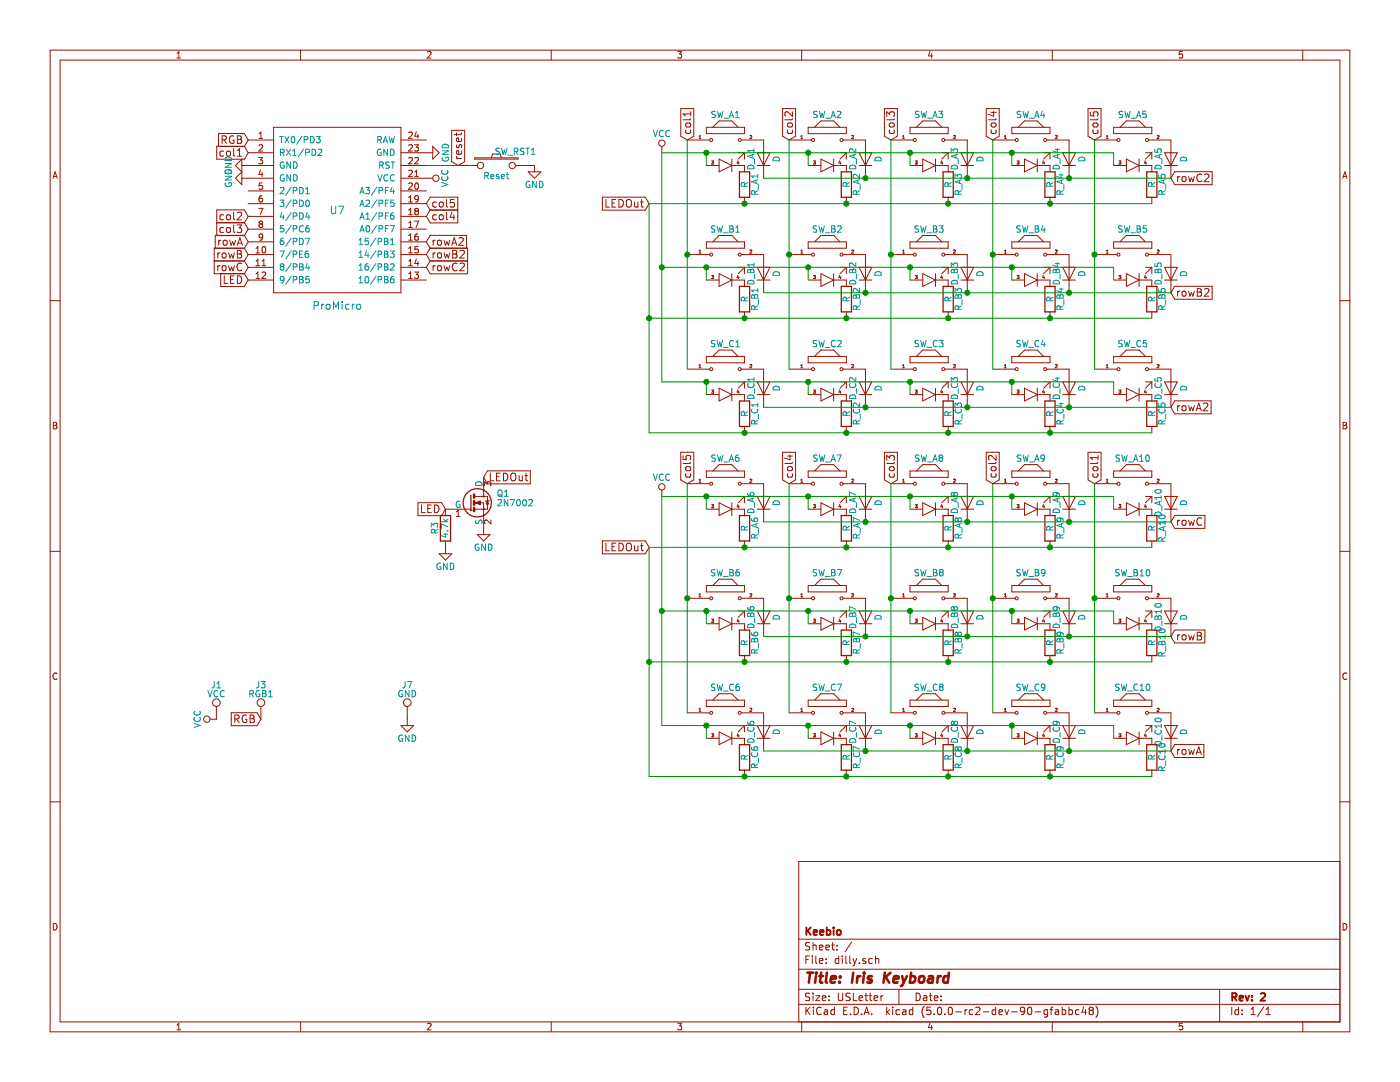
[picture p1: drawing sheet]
<svg xmlns="http://www.w3.org/2000/svg" width="279mm" height="216mm" viewBox="0 0 279 216" stroke-linecap="round" stroke-linejoin="round" font-family="sans-serif">
<g fill="none" stroke="#981200" stroke-width=".2">
<path d="M10 10h259.4v195.9h-259.4zM12 12h255.4v191.9h-255.4zM35.3 11.6h.7M35.3 10.6l.4-.3v1.3M60 10v2M85.3 10.4l.5-.1 .2 .3-.8 1h.8M110 10v2M135.3 10.3h.7l-.4 .5 .4 .1v.6l-.2 .1-.5-.1M160 10v2M185.6 10.2l-.3 1h.8M185.9 10.7v.9M210 10v2"/>
<path d="M236 10.3h-.6l-.1 .6 .2-.1h.4l.1 .7-.2 .1-.5-.1M260 10v2M10.6 35.6l.4-1.3 .4 1.3M10.7 35.2h.6M43.3 29.2h5.5l.7 1.3-.7 1.3h-5.5zM43.6 26.6h5.2l.7 1.3-.7 1.3h-5.2zM44.3 27.9l.7-.1 .2-.2-.1-.4-.8-.1v1.5M44.6 30.2l-.4-.1-.3 .3 .1 .7h.6M44.7 27.9l.5 .7M45.3 30.3l.2-.2 .4 .2 .1 .6-.2 .2-.3 .1-.2-.2zM46.6 29.6v1.3l.3 .3M46.6 27.2a.71 .71 0 0 0-.8 .7 .71 .71 0 0 0 .8 .6l.1-.5h-.3"/>
<path d="M47.4 31.2h.8M47.4 30.1l.4-.5v1.6M47.4 27.1h.5l.3 .3-.1 .3-.2 .1 .3 .2v.3l-.2 .3h-.6zM47.4 27.8h.5M48.3 31.7v5.1l-1.3-1.2 1.3-1.3-1.3-1.3zM48.3 35.6h6.3M48.3 33h6.3M49.5 30.5h5.1M49.5 27.9h5.1M49.5 38.1h5.1M51.6 31.4h.8l-.4 .5 .3 .1 .1 .5-.2 .2-.6-.1M51.7 29l.5-.1 .2 .3-.8 .9h.8"/>
<path d="M51.7 26.7l.4-.4v1.3M51.7 27.6h.7M52 33.9l-.3 .9h.8M52.3 39h-.2a.79 .79 0 0 0-.2 1.3h.4l.1-.5-.2-.3h-.3l-.2 .3M52.3 34.4v.8M52.3 36.5h-.5l-.1 .6 .5-.1 .2 .2v.3l-.2 .3-.5-.2M54.6 25.4h25.4v33h-25.4zM80 35.6h6.4M80 33h5.1M80 30.5h6.4M80 27.9h5.1M80 38.1h5.1"/>
<path d="M81.6 29l.4-.1 .3 .3-.8 .9h.8M81.6 26.5l.4-.2 .3 .4-.8 .9h.8M81.6 31.5l.4-.1 .3 .4-.8 .9h.8M81.6 36.6l.4-.1 .3 .4-.8 .9h.8M81.6 34.1l.4-.1 .3 .3-.8 .9h.8M81.6 39.4l.3-.4v1.3M82.7 28.9h.8l-.4 .5 .3 .1 .1 .4-.2 .2-.6-.1M82.8 31.5l.5-.1 .2 .4-.8 .9h.8M82.8 35.2h.7M82.8 34.3l.3-.3v1.2M82.9 36.6l.2-.1a.67 .67 0 0 1 .4 .6 .67 .67 0 0 1-.4 .7l-.3-.5zM83.1 26.3l-.3 .9h.8"/>
<path d="M83.4 26.8v.8M83.5 39.6l-.2 .2h-.4l-.1-.2 .1-.5 .4-.1 .1 .2a.84 .84 0 0 1-.3 1.1h-.2M86.4 29.2l1.2 1.3-1.2 1.2zM89.1 39.8v1.3l.2 .2M90.1 26h2.6v6.3l-1.3 .7-1.3-.7zM90.7 39.8h-.8l-.1 .7 .3-.1h.5l.1 .3v.5l-.3 .1-.6-.1M91.1 31.6h1M91.1 31.2l.1 .3 .2 .1M91.1 26.5v.6M91.2 28.9l-.1 .4 .2 .2 .2-.1 .2-.5h.3v.6M91.4 33h3.8M92 27.6l.1 .4-.2 .2h-.7v-.6l.3-.1 .1 .7"/>
<path d="M92 30.1l.1 .5-.2 .2-.7-.1v-.6l.3-.1 .1 .8M92.1 26.5l-.2 .4h-1.3M94.7 31.5h8.7v.2h-8.7zM98 31.5l.3-.8h1.5l.3 .8M102.9 33h3.8v1.3M105.4 34.3h2.5l-1.2 1.3zM120.2 39.3h8.6l.7 1.3-.7 1.3h-8.6zM120.9 39.8v1.5h.7M122.9 39.8h-.8v1.5h.8M123.5 39.8a.77 .77 0 0 1 .9 .8 .77 .77 0 0 1-.9 .7zM128 39.8v1.3l.1 .1 .3 .1M132.1 29.2v1.3"/>
<path d="M135.9 21.7h2.6v5.5l-1.3 .7-1.3-.7zM136.9 25.9l-.1 .5 .3 .2 .7-.1v-.6M137 24.6h.7l.1 .2v.4l-.3 .1h-.5l-.2-.3zM137.2 27.9h4.4M137.8 22.3v.9M137.8 23.7l-.2 .2h-1.3M137.8 22.7h-1.5l.5 .5M139.5 27.7h.4M139.5 27.2l.2-.2v.7M141 33h2.5M141 25.4h7.6v1.3h-7.6zM142 32.1h.4l-.2 .3h.2v.2l-.4 .1"/>
<path d="M142.2 25.4l1.3-1.3h2.5l1.3 1.3M143.5 31.7l2.5 1.3-2.5 1.3zM146 33h2.6v1.3M146 31.7v2.6M147.3 32.1l-.2 .4h.4M147.3 30.5h1.3M147.4 32.3v.4M147.9 27.9h4.5v7.7M148.6 30.5l-1.3 1.2M148.6 30.5v1.2M148.6 39.4v1.2M149.7 27.1l.2-.1 .1 .2-.4 .5h.4"/>
<path d="M151.1 33h2.6M151.1 30.5h2.6l-1.3 2.5zM156.2 21.7h2.6v5.5l-1.3 .7-1.3-.7zM157.2 25.9l-.1 .5 .3 .2 .7-.1v-.6M157.3 24.6h.7l.2 .2-.1 .4-.2 .1h-.6l-.2-.3zM157.5 27.9h4.5M158.2 23.7l-.3 .2h-1.3M158.2 22.3v.9l-1.1-.9-.3 .1-.2 .2 .2 .6M159.8 27.7h.4M159.8 27.2l.2-.2v.7M161.3 33h2.5M161.3 25.4h7.6v1.3h-7.6z"/>
<path d="M162.3 32.1h.4l-.2 .3h.2v.2l-.4 .1M162.6 25.4l1.2-1.3h2.6l1.2 1.3M163.8 31.7l2.6 1.3-2.6 1.3zM166.4 33h2.5v1.3M166.4 31.7v2.6M167.6 32.1l-.2 .4h.4M167.6 30.5h1.3M167.7 32.3v.4M168.2 27.9h4.5v7.7M168.9 30.5l-1.3 1.2M168.9 30.5v1.2M168.9 39.4v1.2"/>
<path d="M170 27.1l.2-.1 .2 .2-.4 .5h.4M171.4 33h2.6M171.4 30.5h2.6l-1.3 2.5zM176.5 21.7h2.6v5.5l-1.3 .7-1.3-.7zM177 23.2v-.9l.5 .5 .1-.4 .2-.1 .6 .1 .1 .6-.2 .2M177.5 25.9v.5l.2 .2 .7-.1v-.6M177.6 24.6h.7l.2 .2-.1 .4-.2 .1h-.6l-.1-.3zM177.8 27.9h4.5M178.5 23.7l-.2 .2h-1.3M180.1 27.7h.4M180.1 27.2l.2-.2v.7M181.6 33h2.5"/>
<path d="M181.6 25.4h7.6v1.3h-7.6zM182.7 32.1h.4l-.3 .3h.2l.1 .2-.4 .1M182.9 25.4l1.2-1.3h2.6l1.3 1.3M184.1 31.7l2.6 1.3-2.6 1.3zM186.7 33h2.5v1.3M186.7 31.7v2.6M187.9 32.1l-.1 .4h.4M188 30.5h1.2M188.1 32.3v.4M188.6 27.9h4.4v7.7M189.2 30.5l-1.2 1.2M189.2 30.5v1.2"/>
<path d="M189.2 39.4v1.2M190.3 27.1l.3-.1 .1 .2-.4 .5h.4M191.8 33h2.5M191.8 30.5h2.5l-1.3 2.5zM196.8 21.7h2.6v5.5l-1.3 .7-1.3-.7zM197.8 22.4h1M197.9 25.9l-.1 .5 .3 .2 .6-.1v-.6M197.9 24.6h.8l.1 .2-.1 .4-.2 .1h-.6l-.1-.3zM198.1 27.9h4.5M198.3 22.2v1l-1.1-.4M198.8 23.7l-.2 .2h-1.3M200.5 27.7h.3"/>
<path d="M200.5 27.2l.2-.2v.7M201.9 33h2.6M201.9 25.4h7.6v1.3h-7.6zM203 32.1h.4l-.3 .3h.2l.1 .2-.4 .1M203.2 25.4l1.3-1.3h2.5l1.3 1.3M204.5 31.7l2.5 1.3-2.5 1.3zM207 33h2.5v1.3M207 31.7v2.6M208.2 32.1l-.1 .4h.4M208.3 30.5h1.2M208.4 32.3v.4M208.9 27.9h4.5v7.7"/>
<path d="M209.5 30.5l-1.2 1.2M209.5 30.5v1.2M209.5 39.4v1.2M210.6 27.1l.3-.1 .1 .2-.4 .5h.4M212.1 33h2.5M212.1 30.5h2.5l-1.2 2.5zM217.1 21.7h2.6v5.5l-1.3 .7-1.3-.7zM217.6 22.4v.7l.7 .1-.1-.3v-.5l.3-.1 .5 .1 .1 .2-.1 .6M218.2 25.9l-.1 .5 .3 .2 .6-.1v-.6M218.2 24.6h.8l.1 .2-.1 .4-.2 .1h-.6l-.1-.3zM218.4 27.9h4.5M219.1 23.7l-.2 .2h-1.3"/>
<path d="M220.8 27.7h.4M220.8 27.2l.2-.2v.7M222.2 33h2.6M222.2 25.4h7.7v1.3h-7.7zM223.3 32.1h.4l-.2 .3h.1l.1 .2-.4 .1M223.5 25.4l1.3-1.3h2.5l1.3 1.3M224.8 31.7l2.5 1.3-2.5 1.3zM227.3 33h2.6v1.3M227.3 31.7v2.6M228.5 32.1l-.1 .4h.4M228.6 30.5h1.3M228.7 32.3v.4"/>
<path d="M229.2 27.9h4.5v7.7M229.9 30.5l-1.3 1.2M229.9 30.5v1.2M229.9 39.4v1.2M230.9 27.1l.3-.1 .1 .2-.4 .5h.4M232.4 33h2.5M232.4 30.5h2.5l-1.2 2.5zM234.4 34.3h7.5v2.6h-7.5l-.7-1.3zM235 35.2v1M235.5 35.2l-.5 .3M236 35.4l.2-.2 .4 .2 .1 .5-.1 .3h-.4l-.2-.1zM237.2 35.2l.3 1 .3-.7 .3 .7 .3-1"/>
<path d="M239.8 34.8a.7 .7 0 0 0-1 .7 .7 .7 0 0 0 1 .7v-.1M240.4 34.8l.6-.1 .2 .1 .1 .4-1 1h1M268 35.6l.4-1.3 .4 1.3M268.1 35.2h.6M10 60h2M42.7 52h6.1l.7 1.3M43 47h5.8l.7 1.3-.7 1.3h-5.8zM43.3 44.4h5.5l.7 1.3M43.5 50.5v1M43.5 53v1M43.7 47.9v1M43.9 53l-.3 .1-.1 .2"/>
<path d="M43.9 50.5h-.3l-.1 .2M44 54.6h4.8l.7 1.3-.7 1.3h-4.8zM44.1 47.9l-.4 .3M44.4 53.1l.2-.1 .4 .1 .1 .6-.1 .2-.4 .1-.2-.1zM44.4 50.6l.2-.1 .4 .1 .1 .6-.1 .2-.4 .1-.2-.2zM44.6 42.9l-.4-.1-.3 .3 .1 .7h.6M44.6 45.5l-.4-.1-.3 .3 .1 .6h.6M44.6 48.1l.2-.2 .5 .2v.5l-.1 .3h-.4l-.2-.1zM44.8 55v1.6h.7M45.3 43l.2-.2 .4 .2 .1 .6-.2 .2-.3 .1-.2-.2zM45.3 45.5l.2-.1 .4 .1 .1 .6-.2 .2-.3 .1-.2-.1zM45.6 53l.3 1 .3-.7 .3 .7 .3-1"/>
<path d="M45.6 50.5l.3 1 .3-.8 .3 .8 .3-1M45.8 47.9l.3 1 .3-.7 .3 .7 .3-1M46 55.8h.5M46.6 42.3v1.3l.3 .3M46.6 44.9v1.3l.3 .2M46.7 55h-.7v1.6h.7M47.3 44.9h.9l-.5 .6 .5 .1v.7l-.2 .1-.7-.1M47.4 42.5l.6-.2 .2 .2v.3l-.9 1.1h.9M47.4 50h.5l.3 .2-.1 .3-.2 .2 .3 .1v.4l-.2 .3h-.6zM47.4 55a.77 .77 0 0 1 .8 .8 .77 .77 0 0 1-.8 .8zM47.4 50.7h.5M47.4 48.9l.5-1.5 .5 1.5"/>
<path d="M47.5 48.5h.7M48.2 52.6a.73 .73 0 0 0-1 .6 .73 .73 0 0 0 .8 .8l.2-.1M49.5 43.2l-.7-1.3h-5.5v5.1h5.5l.7-1.3M49.5 43.2l-.7 1.3h-5.5M49.5 50.8l-.7-1.3h-6.1v5.1h6.1l.7-1.3M49.5 50.8l-.7 1.3h-6.1M49.5 40.6h5.1M49.5 43.2h5.1M49.5 45.7h5.1M49.5 48.3h5.1M49.5 50.8h5.1M49.5 53.3h5.1"/>
<path d="M49.5 55.9h5.1M51.1 53h.7M51.1 50.5h.7M51.1 49.6l.4-.4v1.3M51.1 52.1l.4-.4v1.3M51.1 54.6l.4-.3v1.2M51.1 55.5h.7M51.6 41.6h.9l-.6 1.2M51.9 44.7l-.2 .2v.3l.2 .2 .4-.1 .1-.1v-.3l-.2-.2M51.9 44.7l-.2-.3 .2-.3h.3l.2 .3-.2 .3M51.9 44.7h.3M52.3 53h.7"/>
<path d="M52.3 54.4l.5-.1 .2 .3-.8 .9h.8M52.3 52.1l.4-.4v1.3M52.4 49.3l.2-.1a.67 .67 0 0 1 .5 .6 .67 .67 0 0 1-.5 .7l-.3-.5zM52.4 47.2l-.2 .2h-.4l-.1-.2 .1-.4 .4-.1 .2 .2-.2 .9-.4 .1M80 40.6h5.1M80 43.2h5.1M80 45.7h5.1M80 48.3h5.1M80 50.8h5.1M80 53.3h5.1M80 55.9h5.1M81.6 42.8h.7"/>
<path d="M81.6 45.4h.7M81.6 40.3h.7M81.6 53h.7M81.6 50.5h.7M81.6 47.9h.7M81.6 55.5h.7M81.6 41.9l.3-.3v1.2M81.6 44.5l.3-.4v1.3M81.6 47l.3-.3v1.2M81.6 49.6l.3-.4v1.3M81.6 52.1l.3-.4v1.3M81.6 54.6l.3-.3v1.2"/>
<path d="M82.7 44.1h.9l-.6 1.3M82.7 54.3h.8l-.4 .5 .3 .1 .1 .4-.2 .2-.6-.1M83 42.1l-.2 .3v.3l.2 .1h.4l.1-.2v-.2l-.2-.3M83 42.1l-.2-.2 .2-.3h.3l.2 .2-.2 .3M83 42.1h.3M83.1 51.7l-.3 .9h.8M83.4 46.7l-.4 .1-.2 .4v.6l.6 .1 .1-.2-.1-.5-.4-.1-.2 .3M83.4 52.2v.8M83.4 49.2h-.6v.6l.5-.1 .2 .2v.3l-.2 .3-.5-.2M85.1 40.6l.8-1.3h5.5v5.2h-5.5l-.8-1.3M85.1 40.6l.8 1.3h5.5M85.1 50.8l.8-1.3h7.4v5.1h-7.4l-.8-1.3"/>
<path d="M85.1 50.8l.8 1.3h7.4M85.9 47h7.2v2.6h-7.2l-.8-1.3zM86.4 47.9v1M86.4 50.5v1M86.4 53v1M86.9 53l-.5 .3M86.9 50.5l-.5 .2M86.9 47.9l-.5 .3M87.1 42.9l-.5-.1-.2 .3 .1 .7h.6M87.1 40.4l-.5-.1-.2 .3 .1 .6h.6M87.4 53.1l.2-.1 .4 .1 .1 .6-.1 .2-.4 .1-.2-.1zM87.4 50.6l.2-.1 .4 .1 .1 .6-.1 .2-.4 .1-.2-.2z"/>
<path d="M87.4 48.1l.2-.2 .4 .2 .1 .5-.1 .3h-.4l-.2-.1zM87.7 43l.3-.2 .4 .2 .1 .6-.2 .2-.3 .1-.3-.2zM87.7 40.4l.3-.1 .4 .1 .1 .6-.2 .2-.3 .1-.3-.1zM88.6 47.9l.3 1 .3-.7 .3 .7 .3-1M88.6 50.5l.3 1 .3-.8 .3 .8 .3-1M88.6 53l.3 1 .3-.7 .3 .7 .3-1M89.1 42.3v1.3l.2 .3M90.1 48.9l.6-1.5 .5 1.5M90.2 42.3l-.4 1.1h1M90.3 48.5h.7M90.3 50h.6l.3 .2-.1 .3-.2 .2 .3 .3v.3l-.3 .2h-.6zM90.3 50.7h.6"/>
<path d="M90.6 42.8v1.1M91.2 52.6a.7 .7 0 0 0-.9 .7 .7 .7 0 0 0 .9 .6M91.4 41.9h-5.5l-.8 1.3M91.6 47.5l.6-.1 .2 .1 .1 .4-1 1h1M91.8 52.6l.6-.1 .2 .1 .1 .3-1 1.1h1M91.8 50.1l.6-.1 .2 .1 .1 .3-1 1.1h1M93.3 52h-7.4l-.8 1.3M122.1 40.5h.6M125 40a.53 .53 0 0 1 .6-.2 .53 .53 0 0 1 .4 .5v.5a.51 .51 0 0 1-.5 .5 .51 .51 0 0 1-.5-.5zM126.6 40.3v.8a.37 .37 0 0 0 .4 .2 .37 .37 0 0 0 .3-.1M127.3 40.3v1M127.8 40.3h.6"/>
<path d="M137.2 50.8h4.4M139.5 50.1l.2-.2v.6M139.5 50.5h.4M141 48.3h7.6v1.2h-7.6zM141 55.9h2.5M142 55h.4l-.2 .2 .2 .1v.2h-.4M142.2 48.3l1.3-1.3h2.5l1.3 1.3M143.5 54.6l2.5 1.3-2.5 1.2zM146 55.9h2.6v1.2M146 54.6v2.5M147.3 54.9l-.2 .5h.4M147.3 53.3h1.3"/>
<path d="M147.4 55.2v.4M147.9 50.8h4.5v7.6M148.6 53.3v1.3M148.6 53.3l-1.3 1.3M149.7 50l.2-.1 .1 .2-.4 .4h.4M151.1 53.3h2.6l-1.3 2.6zM151.1 55.9h2.6M157.5 50.8h4.5M159.8 50.5h.4M159.8 50.1l.2-.2v.6M161.3 48.3h7.6v1.2h-7.6zM161.3 55.9h2.5"/>
<path d="M162.3 55h.4l-.2 .2 .2 .1v.2h-.4M162.6 48.3l1.2-1.3h2.6l1.2 1.3M163.8 54.6l2.6 1.3-2.6 1.2zM166.4 55.9h2.5v1.2M166.4 54.6v2.5M167.6 54.9l-.2 .5h.4M167.6 53.3h1.3M167.7 55.2v.4M168.2 50.8h4.5v7.6M168.9 53.3v1.3M168.9 53.3l-1.3 1.3M170 50l.2-.1 .2 .2-.4 .4h.4"/>
<path d="M171.4 53.3h2.6l-1.3 2.6zM171.4 55.9h2.6M177.8 50.8h4.5M180.1 50.5h.4M180.1 50.1l.2-.2v.6M181.6 48.3h7.6v1.2h-7.6zM181.6 55.9h2.5M182.7 55h.4l-.3 .2 .2 .1 .1 .2h-.4M182.9 48.3l1.2-1.3h2.6l1.3 1.3M184.1 54.6l2.6 1.3-2.6 1.2zM186.7 55.9h2.5v1.2M186.7 54.6v2.5"/>
<path d="M187.9 54.9l-.1 .5h.4M188 53.3h1.2M188.1 55.2v.4M188.6 50.8h4.4v7.6M189.2 53.3v1.3M189.2 53.3l-1.2 1.3M190.3 50l.3-.1 .1 .2-.4 .4h.4M191.8 53.3h2.5l-1.3 2.6zM191.8 55.9h2.5M198.1 50.8h4.5M200.5 50.5h.3M200.5 50.1l.2-.2v.6"/>
<path d="M201.9 48.3h7.6v1.2h-7.6zM201.9 55.9h2.6M203 55h.4l-.3 .2 .2 .1 .1 .2h-.4M203.2 48.3l1.3-1.3h2.5l1.3 1.3M204.5 54.6l2.5 1.3-2.5 1.2zM207 55.9h2.5v1.2M207 54.6v2.5M208.2 54.9l-.1 .5h.4M208.3 53.3h1.2M208.4 55.2v.4M208.9 50.8h4.5v7.6M209.5 53.3v1.3"/>
<path d="M209.5 53.3l-1.2 1.3M210.6 50l.3-.1 .1 .2-.4 .4h.4M212.1 53.3h2.5l-1.2 2.6zM212.1 55.9h2.5M218.4 50.8h4.5M220.8 50.5h.4M220.8 50.1l.2-.2v.6M222.2 48.3h7.7v1.2h-7.7zM222.2 55.9h2.6M223.3 55h.4l-.2 .2 .1 .1 .1 .2h-.4M223.5 48.3l1.3-1.3h2.5l1.3 1.3M224.8 54.6l2.5 1.3-2.5 1.2z"/>
<path d="M227.3 55.9h2.6v1.2M227.3 54.6v2.5M228.5 54.9l-.1 .5h.4M228.6 53.3h1.3M228.7 55.2v.4M229.2 50.8h4.5v7.6M229.9 53.3v1.3M229.9 53.3l-1.3 1.3M230.9 50l.3-.1 .1 .2-.4 .4h.4M232.4 53.3h2.5l-1.2 2.6zM232.4 55.9h2.5M234.4 57.1h7.5v2.6h-7.5l-.7-1.3z"/>
<path d="M235 58.1v1M235.5 58.1l-.5 .3M236 58.2l.2-.1 .4 .1 .1 .6-.1 .2-.4 .1-.2-.1zM237.2 58.1l.3 1 .3-.7 .3 .7 .3-1M238.9 57.6h.5l.4 .3-.1 .3-.3 .1 .4 .3v.4l-.3 .1h-.6zM238.9 58.3h.5M240.4 57.7l.6-.1 .2 .1 .1 .3-1 1.1h1M267.4 60h2M137.2 73.7h4.4M139.5 72.9l.2-.2v.7M139.5 73.4h.4M141 71.1h7.6v1.3h-7.6z"/>
<path d="M141 78.7h2.5M142 77.8h.4l-.2 .3h.2v.3h-.4M142.2 71.1l1.3-1.3h2.5l1.3 1.3M143.5 77.5l2.5 1.2-2.5 1.3zM146 77.5v2.5M146 78.7h2.6v1.3M147.3 77.8l-.2 .5h.4M147.3 76.2h1.3M147.4 78.1v.4M147.9 73.7h4.5v7.6M148.6 62.2v1.3M148.6 76.2v1.3"/>
<path d="M148.6 76.2l-1.3 1.3M149.7 72.8l.2-.1 .1 .2-.4 .5h.4M151.1 76.2h2.6l-1.3 2.5zM151.1 78.7h2.6M157.5 73.7h4.5M159.8 73.4h.4M159.8 72.9l.2-.2v.7M161.3 71.1h7.6v1.3h-7.6zM161.3 78.7h2.5M162.3 77.8h.4l-.2 .3h.2v.3h-.3M162.3 78.4h.1M162.6 71.1l1.2-1.3h2.6l1.2 1.3"/>
<path d="M163.8 77.5l2.6 1.2-2.6 1.3zM166.4 78.7h2.5v1.3M166.4 77.5v2.5M167.6 77.8l-.2 .5h.4M167.6 76.2h1.3M167.7 78.1v.4M168.2 73.7h4.5v7.6M168.9 62.2v1.3M168.9 76.2v1.3M168.9 76.2l-1.3 1.3M170 72.8l.2-.1 .2 .2-.4 .5h.4M171.4 76.2h2.6l-1.3 2.5z"/>
<path d="M171.4 78.7h2.6M177.8 73.7h4.5M180.1 73.4h.4M180.1 72.9l.2-.2v.7M181.6 71.1h7.6v1.3h-7.6zM181.6 78.7h2.5M182.7 77.8h.4l-.3 .3h.2l.1 .3h-.4M182.7 78.4h.1M182.9 71.1l1.2-1.3h2.6l1.3 1.3M184.1 77.5l2.6 1.2-2.6 1.3zM186.7 78.7h2.5v1.3M186.7 77.5v2.5"/>
<path d="M187.9 77.8l-.1 .5h.4M188 76.2h1.2M188.1 78.1v.4M188.6 73.7h4.4v7.6M189.2 62.2v1.3M189.2 76.2v1.3M189.2 76.2l-1.2 1.3M190.3 72.8l.3-.1 .1 .2-.4 .5h.4M191.8 76.2h2.5l-1.3 2.5zM191.8 78.7h2.5M198.1 73.7h4.5M200.5 73.4h.3"/>
<path d="M200.5 72.9l.2-.2v.7M201.9 71.1h7.6v1.3h-7.6zM201.9 78.7h2.6M203 77.8h.4l-.3 .3h.2l.1 .3h-.4M203.2 71.1l1.3-1.3h2.5l1.3 1.3M204.5 77.5l2.5 1.2-2.5 1.3zM207 78.7h2.5v1.3M207 77.5v2.5M208.2 77.8l-.1 .5h.4M208.3 76.2h1.2M208.4 78.1v.4M208.9 73.7h4.5v7.6"/>
<path d="M209.5 62.2v1.3M209.5 76.2v1.3M209.5 76.2l-1.2 1.3M210.6 72.8l.3-.1 .1 .2-.4 .5h.4M212.1 76.2h2.5l-1.2 2.5zM212.1 78.7h2.5M218.4 73.7h4.5M220.8 73.4h.4M220.8 72.9l.2-.2v.7M222.2 71.1h7.7v1.3h-7.7zM222.2 78.7h2.6M223.3 77.8h.4l-.2 .3h.1l.1 .3h-.4"/>
<path d="M223.5 71.1l1.3-1.3h2.5l1.3 1.3M224.8 77.5l2.5 1.2-2.5 1.3zM227.3 78.7h2.6v1.3M227.3 77.5v2.5M228.5 77.8l-.1 .5h.4M228.6 76.2h1.3M228.7 78.1v.4M229.2 73.7h4.5v7.6M229.9 62.2v1.3M229.9 76.2v1.3M229.9 76.2l-1.3 1.3M230.9 72.8l.3-.1 .1 .2-.4 .5h.4"/>
<path d="M232.4 76.2h2.5l-1.2 2.5zM232.4 78.7h2.5M234.4 80h7.3v2.6h-7.3l-.7-1.3zM10.6 84.3h.5l.2 .2-.2 .4 .3 .2-.2 .5h-.6zM10.6 84.9h.5M94.7 99.1h2.6v2.5h-2.6M96.5 97.8h.1M96.5 95.2v3.9M96.7 96.9v-.8l.5 .5 .1-.4 .4-.1 .3 .3-.2 .5M97.3 94h8.5v2.5h-8.5l-.8-1.3zM97.7 99.8l-.8 .3M97.9 94.4v1.5h.7"/>
<path d="M99.1 95.1h.5M99.8 94.4h-.7v1.5h.7M100.5 94.4a.77 .77 0 0 1 .9 .8 .77 .77 0 0 1-.9 .7zM102.1 94.5a.52 .52 0 0 1 .8 .1 1.04 1.04 0 0 1-.3 1.3h-.5a1.13 1.13 0 0 1 0-1.4zM103.6 94.9l.1 1h.3l.2-.1M104.2 94.9v1M104.7 94.9h.6M105 94.4v1.3l.3 .2M132.1 97.8v1.3M135.9 90.2h2.6v5.6l-1.3 .7-1.3-.7zM136.3 91v.7h.7l-.1-.2 .1-.5 .2-.1 .5 .1 .1 .2-.1 .5M136.9 94.5l-.1 .4 .3 .3 .7-.1v-.6"/>
<path d="M137 93.2h.7l.1 .2v.4l-.3 .1h-.5l-.2-.3zM137.2 96.5h4.4M137.8 92.3l-.2 .2h-1.3M139.5 95.8l.2-.2v.6M139.5 96.2h.4M141 94h7.6v1.2h-7.6zM142.2 94l1.3-1.3h2.5l1.3 1.3M147.3 99.1h1.3M147.9 96.5h4.5v7.6M148.6 85.1v1.3M148.6 99.1v1.2M148.6 99.1l-1.3 1.2"/>
<path d="M149.7 95.7l.2-.1 .1 .2-.4 .4h.4M151.1 99.1h2.6l-1.3 2.5zM156.2 90.2h2.6v5.6l-1.3 .7-1.3-.7zM157.1 91h1.1M157.2 94.5l-.1 .4 .3 .3 .7-.1v-.6M157.3 93.2h.7l.2 .2-.1 .4-.2 .1h-.6l-.2-.3zM157.5 96.5h4.5M157.7 90.8v.9l-1.1-.3M158.2 92.3l-.3 .2h-1.3M159.8 95.8l.2-.2v.6M159.8 96.2h.4M161.3 94h7.6v1.2h-7.6z"/>
<path d="M162.6 94l1.2-1.3h2.6l1.2 1.3M167.6 99.1h1.3M168.2 96.5h4.5v7.6M168.9 85.1v1.3M168.9 99.1v1.2M168.9 99.1l-1.3 1.2M170 95.7l.2-.1 .2 .2-.4 .4h.4M171.4 99.1h2.6l-1.3 2.5zM176.5 90.2h2.6v5.6l-1.3 .7-1.3-.7zM177 91.8v-.9l.5 .5 .1-.4 .2-.1 .6 .1 .1 .6-.2 .2M177.5 94.5v.4l.2 .3 .7-.1v-.6M177.6 93.2h.7l.2 .2-.1 .4-.2 .1h-.6l-.1-.3z"/>
<path d="M177.8 96.5h4.5M178.5 92.3l-.2 .2h-1.3M180.1 95.8l.2-.2v.6M180.1 96.2h.4M181.6 94h7.6v1.2h-7.6zM182.9 94l1.2-1.3h2.6l1.3 1.3M188 99.1h1.2M188.6 96.5h4.4v7.6M189.2 85.1v1.3M189.2 99.1v1.2M189.2 99.1l-1.2 1.2M190.3 95.7l.3-.1 .1 .2-.4 .4h.4"/>
<path d="M191.8 99.1h2.5l-1.3 2.5zM196.8 90.2h2.6v5.6l-1.3 .7-1.3-.7zM197.9 94.5l-.1 .4 .3 .3 .6-.1v-.6M197.9 93.2h.8l.1 .2-.1 .4-.2 .1h-.6l-.1-.3zM198.1 96.5h4.5M198.8 90.9v.9l-1.1-.9-.3 .1-.1 .2 .1 .5M198.8 92.3l-.2 .2h-1.3M200.5 95.8l.2-.2v.6M200.5 96.2h.3M201.9 94h7.6v1.2h-7.6zM203.2 94l1.3-1.3h2.5l1.3 1.3M208.3 99.1h1.2"/>
<path d="M208.9 96.5h4.5v7.6M209.5 85.1v1.3M209.5 99.1v1.2M209.5 99.1l-1.2 1.2M210.6 95.7l.3-.1 .1 .2-.4 .4h.4M212.1 99.1h2.5l-1.2 2.5zM217.1 90.2h2.6v5.6l-1.3 .7-1.3-.7zM218.2 94.5l-.1 .4 .3 .3 .6-.1v-.6M218.2 93.2h.8l.1 .2-.1 .4-.2 .1h-.6l-.1-.3zM218.4 96.5h4.5M219.1 90.9v.8M219.1 92.3l-.2 .2h-1.3"/>
<path d="M219.1 91.3h-1.5l.4 .4M220.8 95.8l.2-.2v.6M220.8 96.2h.4M222.2 94h7.7v1.2h-7.7zM223.5 94l1.3-1.3h2.5l1.3 1.3M228.6 99.1h1.3M229.2 96.5h4.5v7.6M229.9 85.1v1.3M229.9 99.1v1.2M229.9 99.1l-1.3 1.2M230.9 95.7l.3-.1 .1 .2-.4 .4h.4M232.4 99.1h2.5l-1.2 2.5z"/>
<path d="M235 80.9v1.1M235.5 80.9l-.5 .3M236 81.1l.2-.2 .4 .2 .1 .6-.1 .2-.4 .1-.2-.2zM237.2 80.9l.3 1.1 .3-.8 .3 .8 .3-1.1M238.7 82l.5-1.6 .6 1.6M238.9 81.5h.7M240.2 80.6l.6-.2 .2 .2v.3l-.9 1.1h.9M268 84.3h.5l.2 .2-.2 .4 .3 .2-.2 .5h-.6zM268 84.9h.5M10 110h2M83.4 100.3h4.7l.8 1.3-.8 1.3h-4.7zM84.1 100.8v1.5h.8"/>
<path d="M85.4 101.5h.5M86.1 100.8h-.7v1.5h.7M86.7 100.8a.77 .77 0 0 1 .9 .7 .77 .77 0 0 1-.9 .8zM87.6 110.5h2.6l-1.3 1.3zM88.9 101.6v1.3M88.9 107.9v2.6M88.9 101.6h5.1M91.1 102.1l.3-.3v1.2M91.1 103h.7M94.7 100.3h1.8v6.4M95.2 106.7h2.6l-1.3 1.2zM96.5 102.9h.1"/>
<path d="M96.5 101.6h.1M98 103.8v.7l-.9-.7-.4 .2 .1 .5M120.2 107.9h8.6l.7 1.3-.7 1.3h-8.6zM120.9 108.4v1.5h.7M122.1 109.1h.6M122.9 108.4h-.8v1.5h.8M123.5 108.4a.77 .77 0 0 1 .9 .7 .77 .77 0 0 1-.9 .8zM125 108.6a.53 .53 0 0 1 .6-.2 .53 .53 0 0 1 .4 .5v.5a.51 .51 0 0 1-.5 .5 .51 .51 0 0 1-.5-.5zM126.6 108.9v.8a.37 .37 0 0 0 .4 .2 .37 .37 0 0 0 .3-.1M127.3 108.9v1M127.8 108.9h.6M128 108.4v1.3l.1 .1 .3 .1"/>
<path d="M137.2 119.4h4.4M139.5 118.6l.2-.1v.6M139.5 119.1h.4M141 101.6h2.5M141 116.8h7.6v1.3h-7.6zM142 100.7h.4l-.2 .2 .1 .1M142.2 116.8l1.3-1.2h2.5l1.3 1.2M142.3 101h.1M142.4 101l-.1 .3h-.3M143.5 100.3l2.5 1.3-2.5 1.3zM146 101.6h2.6v1.3M146 100.3v2.6"/>
<path d="M147.3 100.7l-.2 .4h.4M147.4 100.9v.4M147.9 119.4h4.5v7.6M148.6 107.9v1.3M149.7 118.5h.2l.1 .1-.4 .5h.4M151.1 101.6h2.6M157.5 119.4h4.5M159.8 118.6l.2-.1v.6M159.8 119.1h.4M161.3 101.6h2.5M161.3 116.8h7.6v1.3h-7.6zM162.3 100.7h.4l-.2 .2 .2 .1v.2l-.3 .1"/>
<path d="M162.3 101.3h.1M162.6 116.8l1.2-1.2h2.6l1.2 1.2M163.8 100.3l2.6 1.3-2.6 1.3zM166.4 101.6h2.5v1.3M166.4 100.3v2.6M167.6 100.7l-.2 .4h.4M167.7 100.9v.4M168.2 119.4h4.5v7.6M168.9 107.9v1.3M170 118.5h.2l.2 .1-.4 .5h.4M171.4 101.6h2.6M177.8 119.4h4.5"/>
<path d="M180.1 118.6l.2-.1v.6M180.1 119.1h.4M181.6 101.6h2.5M181.6 116.8h7.6v1.3h-7.6zM182.7 100.7h.4l-.3 .2 .2 .1 .1 .2-.4 .1M182.7 101.3h.1M182.9 116.8l1.2-1.2h2.6l1.3 1.2M184.1 100.3l2.6 1.3-2.6 1.3zM186.7 101.6h2.5v1.3M186.7 100.3v2.6M187.9 100.7l-.1 .4h.4M188.1 100.9v.4"/>
<path d="M188.6 119.4h4.4v7.6M189.2 107.9v1.3M190.3 118.5h.3l.1 .1-.4 .5h.4M191.8 101.6h2.5M198.1 119.4h4.5M200.5 118.6l.2-.1v.6M200.5 119.1h.3M201.9 101.6h2.6M201.9 116.8h7.6v1.3h-7.6zM203 100.7h.4l-.3 .2 .2 .1M203.2 116.8l1.3-1.2h2.5l1.3 1.2M203.3 101h.1"/>
<path d="M203.3 101v.3h-.3M204.5 100.3l2.5 1.3-2.5 1.3zM207 101.6h2.5v1.3M207 100.3v2.6M208.2 100.7l-.1 .4h.4M208.4 100.9v.4M208.9 119.4h4.5v7.6M209.5 107.9v1.3M210.6 118.5h.3l.1 .1-.4 .5h.4M212.1 101.6h2.5M218.4 119.4h4.5M220.8 118.6l.2-.1v.6"/>
<path d="M220.8 119.1h.4M222.2 101.6h2.6M222.2 116.8h7.7v1.3h-7.7zM223.3 100.7h.4l-.2 .2 .1 .1 .1 .2-.4 .1M223.5 116.8l1.3-1.2h2.5l1.3 1.2M224.8 100.3l2.5 1.3-2.5 1.3zM227.3 101.6h2.6v1.3M227.3 100.3v2.6M228.5 100.7l-.1 .4h.4M228.7 100.9v.4M229.2 119.4h4.5v7.6M229.9 107.9v1.3"/>
<path d="M230.9 118.5h.3l.1 .1-.4 .5h.4M232.4 101.6h2.5M234.4 102.8h6.1v2.6h-6.1l-.7-1.3zM235 103.8v1M235.5 103.8l-.5 .3M236 103.9l.2-.1 .4 .1 .1 .6-.1 .2-.4 .1-.2-.1zM237.2 103.8l.3 1 .3-.7 .3 .7 .3-1M239.8 103.4a.7 .7 0 0 0-1 .7 .7 .7 0 0 0 1 .6M267.4 110h2M11.4 134.4a.62 .62 0 0 0-.9 .4 .62 .62 0 0 0 .7 .8l.2-.1M141 139.7h7.6v1.3h-7.6zM141 124.5h2.5"/>
<path d="M142 123.5h.4l-.2 .3h.1M142.2 139.7l1.3-1.3h2.5l1.3 1.3M142.3 123.8l.1 .1M142.4 123.9l-.1 .3-.3-.1M143.5 123.2l2.5 1.3-2.5 1.2zM146 123.2v2.5M146 124.5h2.6v1.2M147.3 123.5l-.2 .5h.4M147.3 121.9h1.3M147.4 123.8v.4M148.6 121.9v1.3M148.6 130.8v1.3"/>
<path d="M148.6 121.9l-1.3 1.3M151.1 121.9h2.6l-1.3 2.6zM151.1 124.5h2.6M161.3 139.7h7.6v1.3h-7.6zM161.3 124.5h2.5M162.3 123.5h.4l-.2 .3 .2 .1v.2l-.3 .1M162.3 124.1l.1 .1M162.6 139.7l1.2-1.3h2.6l1.2 1.3M163.8 123.2l2.6 1.3-2.6 1.2zM166.4 123.2v2.5M166.4 124.5h2.5v1.2M167.6 123.5l-.2 .5h.4"/>
<path d="M167.6 121.9h1.3M167.7 123.8v.4M168.9 121.9v1.3M168.9 130.8v1.3M168.9 121.9l-1.3 1.3M171.4 121.9h2.6l-1.3 2.6zM171.4 124.5h2.6M181.6 139.7h7.6v1.3h-7.6zM181.6 124.5h2.5M182.7 123.5h.4l-.3 .3 .2 .1 .1 .2-.4 .1M182.7 124.1v.1M182.9 139.7l1.2-1.3h2.6l1.3 1.3"/>
<path d="M184.1 123.2l2.6 1.3-2.6 1.2zM186.7 123.2v2.5M186.7 124.5h2.5v1.2M187.9 123.5l-.1 .5h.4M188 121.9h1.2M188.1 123.8v.4M189.2 121.9v1.3M189.2 130.8v1.3M189.2 121.9l-1.2 1.3M191.8 121.9h2.5l-1.3 2.6zM191.8 124.5h2.5M201.9 139.7h7.6v1.3h-7.6z"/>
<path d="M201.9 124.5h2.6M203 123.5h.4l-.3 .3h.2M203.2 139.7l1.3-1.3h2.5l1.3 1.3M203.3 123.8v.1M203.3 123.9v.3l-.3-.1M204.5 123.2l2.5 1.3-2.5 1.2zM207 123.2v2.5M207 124.5h2.5v1.2M208.2 123.5l-.1 .5h.4M208.3 121.9h1.2M208.4 123.8v.4M209.5 121.9v1.3"/>
<path d="M209.5 130.8v1.3M209.5 121.9l-1.2 1.3M212.1 121.9h2.5l-1.2 2.6zM212.1 124.5h2.5M222.2 139.7h7.7v1.3h-7.7zM222.2 124.5h2.6M223.3 123.5h.4l-.2 .3 .1 .1 .1 .2h-.4M223.5 139.7l1.3-1.3h2.5l1.3 1.3M224.8 123.2l2.5 1.3-2.5 1.2zM227.3 123.2v2.5M227.3 124.5h2.6v1.2M228.5 123.5l-.1 .5h.4"/>
<path d="M228.6 121.9h1.3M228.7 123.8v.4M229.9 121.9v1.3M229.9 130.8v1.3M229.9 121.9l-1.3 1.3M232.4 121.9h2.5l-1.2 2.6zM232.4 124.5h2.5M234.4 125.7h6.1v2.6h-6.1l-.7-1.3zM235 126.7v1M235.5 126.7l-.5 .2M236 126.8l.2-.1 .4 .1 .1 .6-.1 .2-.4 .1-.2-.2zM237.2 126.7l.3 1 .3-.8 .3 .8 .3-1"/>
<path d="M238.9 126.2h.5l.4 .2-.1 .3-.3 .2 .4 .3v.3l-.3 .2h-.6zM238.9 126.9h.5M268.8 134.4a.62 .62 0 0 0-.9 .4 .62 .62 0 0 0 .7 .8l.2-.1M10 160h2M43.2 141v2.5h-1.3M46.2 142.2h5.1l.8 1.3-.8 1.3h-5.1zM46.9 143.5l.7-.1 .1-.2v-.4l-.8-.1v1.5M47.2 143.5l.5 .7M49.2 142.7a.71 .71 0 0 0-.9 .7 .71 .71 0 0 0 .9 .7l.1-.6h-.3M49.9 142.7h.5l.3 .3-.1 .3-.2 .1 .3 .1 .1 .4-.3 .3h-.6zM49.9 143.4h.5M52.1 141v2.5"/>
<path d="M80 144.8h2.5l-1.2 1.2zM81.3 141v3.8M137.2 142.2h4.4M139.5 141.5l.2-.2v.7M139.5 142h.4M141 147.3h2.5M142 146.4h.4l-.2 .3h.2v.2l-.4 .1M143.5 146l2.5 1.3-2.5 1.3zM146 146v2.6M146 147.3h2.6v1.3M147.3 146.4l-.2 .4h.4M147.3 144.8h1.3"/>
<path d="M147.4 146.6v.4M147.9 142.2h4.5v7.7M148.6 144.8v1.2M148.6 153.7v1.2M148.6 144.8l-1.3 1.2M149.7 141.4l.2-.1 .1 .2-.4 .5h.4M151.1 144.8h2.6l-1.3 2.5zM151.1 147.3h2.6M157.5 142.2h4.5M159.8 141.5l.2-.2v.7M159.8 142h.4M161.3 147.3h2.5"/>
<path d="M162.3 146.4h.4l-.2 .3h.2v.2l-.4 .1M163.8 146l2.6 1.3-2.6 1.3zM166.4 146v2.6M166.4 147.3h2.5v1.3M167.6 146.4l-.2 .4h.4M167.6 144.8h1.3M167.7 146.6v.4M168.2 142.2h4.5v7.7M168.9 144.8v1.2M168.9 153.7v1.2M168.9 144.8l-1.3 1.2M170 141.4l.2-.1 .2 .2-.4 .5h.4"/>
<path d="M171.4 144.8h2.6l-1.3 2.5zM171.4 147.3h2.6M177.8 142.2h4.5M180.1 141.5l.2-.2v.7M180.1 142h.4M181.6 147.3h2.5M182.7 146.4h.4l-.3 .3h.2l.1 .2-.4 .1M184.1 146l2.6 1.3-2.6 1.3zM186.7 146v2.6M186.7 147.3h2.5v1.3M187.9 146.4l-.1 .4h.4M188 144.8h1.2"/>
<path d="M188.1 146.6v.4M188.6 142.2h4.4v7.7M189.2 144.8v1.2M189.2 153.7v1.2M189.2 144.8l-1.2 1.2M190.3 141.4l.3-.1 .1 .2-.4 .5h.4M191.8 144.8h2.5l-1.3 2.5zM191.8 147.3h2.5M198.1 142.2h4.5M200.5 141.5l.2-.2v.7M200.5 142h.3M201.9 147.3h2.6"/>
<path d="M203 146.4h.4l-.3 .3h.2l.1 .2-.4 .1M204.5 146l2.5 1.3-2.5 1.3zM207 146v2.6M207 147.3h2.5v1.3M208.2 146.4l-.1 .4h.4M208.3 144.8h1.2M208.4 146.6v.4M208.9 142.2h4.5v7.7M209.5 144.8v1.2M209.5 153.7v1.2M209.5 144.8l-1.2 1.2M210.6 141.4l.3-.1 .1 .2-.4 .5h.4"/>
<path d="M212.1 144.8h2.5l-1.2 2.5zM212.1 147.3h2.5M218.4 142.2h4.5M220.8 141.5l.2-.2v.7M220.8 142h.4M222.2 147.3h2.6M223.3 146.4h.4l-.2 .3h.1l.1 .2-.4 .1M224.8 146l2.5 1.3-2.5 1.3zM227.3 146v2.6M227.3 147.3h2.6v1.3M228.5 146.4l-.1 .4h.4M228.6 144.8h1.3"/>
<path d="M228.7 146.6v.4M229.2 142.2h4.5v7.7M229.9 144.8v1.2M229.9 153.7v1.2M229.9 144.8l-1.3 1.2M230.9 141.4l.3-.1 .1 .2-.4 .5h.4M232.4 144.8h2.5l-1.2 2.5zM232.4 147.3h2.5M234.4 148.6h5.9v2.6h-5.9l-.7-1.3zM235 149.5v1M235.5 149.5l-.5 .3M236 149.7l.2-.2 .4 .2 .1 .5-.1 .3h-.4l-.2-.1z"/>
<path d="M237.2 149.5l.3 1 .3-.7 .3 .7 .3-1M238.7 150.5l.5-1.5 .6 1.5M238.9 150.1h.7M267.4 160h2M267.4 171.9h-108v32M10.6 184.3a.65 .65 0 0 1 .8 .6 .65 .65 0 0 1-.8 .7zM159.4 197.4h108M159.4 193.4h108M159.4 187.4h108M160.8 191.5h.5M161.5 190.8h-.7v1.5M161.6 198.2h-.6l-.2 .3 .1 .3 .6 .3v.4l-.2 .2-.5-.1"/>
<path d="M161.6 188.1h-.6l-.2 .2 .1 .4 .6 .3v.4l-.2 .2-.5-.1M162.1 190.8v.1M162.1 191.3v1M162.3 188.1v1.5M162.3 198.2v.1M162.3 198.7v1M162.3 188.7l.2-.1h.3l.1 1M162.8 198.7h.8l-.8 1h.8M162.8 190.8v1.2l.2 .3M163.5 191.8l.7-.2v-.3h-.4l-.3 .2 .1 .7h.6M163.5 189.1l.7-.2v-.3h-.4l-.3 .2 .1 .7h.6M164.1 199.2l.7-.2-.1-.2-.4-.1-.2 .2 .1 .7h.5"/>
<path d="M164.8 189.1l.7-.2v-.3h-.5l-.2 .2 .1 .7h.6M164.9 192.1v.2M164.9 191.3v.2M165.5 198.8v.1M165.5 199.5v.2M166 188.6h.5M166.2 188.1v1.3l.3 .2M167 189.4v.2M167 188.6v.2M167.3 198.2v1.2l.3 .3h.3l.3-.3v-1.2M167.4 191.3h-.4l-.3 .2 .1 .6 .2 .2 .4-.1M167.4 190.8v1.5"/>
<path d="M168.1 190.8v.1M168.1 191.3v1M168.8 190.8v1.2l.2 .3M169.6 190.8v1.2l.2 .3M169.7 198.2h-.6l-.3 .3 .1 .3 .7 .3v.4l-.2 .2-.6-.1M170 188l-1.3 1.9M170.2 191.3l.4 1M170.3 198.2v1.5h.7M170.6 192.3l-.1 .3-.3 .2M171 191.3l-.4 1M171.4 199.2l.8-.2-.1-.2-.4-.1-.3 .2 .1 .7h.6M171.5 192.1v.2"/>
<path d="M172.6 198.7h.6M172.7 191.3a.37 .37 0 0 0-.5 .2v.2l.5 .1 .1 .2-.2 .3-.4-.1M172.8 198.2v1.3l.4 .2M173.5 198.7h.5M173.7 198.2v1.3l.3 .2M174.1 191.3h-.4l-.3 .2 .1 .6 .2 .2 .4-.1M174.4 199.2l.8-.2-.1-.2-.4-.1-.3 .2 .1 .7h.6M174.7 191.4l.1-.1a.37 .37 0 0 1 .6 .2v.8M174.7 190.8v1.5M175.8 198.7v1M176.2 198.7l-.4 .3M179.4 197.4v3"/>
<path d="M182.8 198.2a.75 .75 0 0 1 .9 .7 .75 .75 0 0 1-.9 .8zM184.3 198.8h.6l.1 .9M185 199l-.5 .1-.2 .2 .2 .4 .5-.1M185.5 198.7h.5M185.7 198.2v1.3l.3 .2M186.5 199.2l.7-.2-.1-.2-.4-.1-.2 .2v.7h.6M187.8 199.5v.2M187.8 198.8v.1M243.4 197.4v6.5M268 184.3a.65 .65 0 0 1 .8 .6 .65 .65 0 0 1-.8 .7zM35.3 204.5l.4-.3v1.3M35.3 205.5h.7"/>
<path d="M60 203.9v2M85.3 204.3l.5-.1 .2 .3-.8 1h.8M110 203.9v2M135.3 204.2h.7l-.4 .5 .4 .1v.6l-.2 .1-.5-.1M159.4 200.4h108M160 203.9v2M160.8 201v1.5M161 201.6l.7 .9M161.7 201l-.9 .8M162.3 201v.1M162.3 201.5v1M163.9 201.1a.59 .59 0 0 0-.8 0 .59 .59 0 0 0-.1 .7 .56 .56 0 0 0 .3 .6 .56 .56 0 0 0 .6-.1"/>
<path d="M164.5 201.5h.6l.1 1M165.2 201.8l-.5 .1-.2 .2 .2 .4 .5-.1M166.5 201.5h-.4l-.3 .3 .1 .5 .2 .2 .4-.1M166.5 201v1.5M168.4 201.7h.5M169.1 201h-.7v1.5h.7M169.7 202.3v.2M170.5 201a.76 .76 0 0 1 .8 .7 .76 .76 0 0 1-.8 .8zM172 202.3v.2M172.5 202.5l.4-1.5 .6 1.5M172.6 202h.7M174 202.3v.2"/>
<path d="M177 201v1.5M177.1 201.9l.4 .6M177.5 201.5l-.5 .5M178.2 201v.1M178.2 201.5v1M179.5 201.5h-.4l-.3 .3 .1 .5 .2 .2 .4-.1M180.2 201.5h.5l.1 1M180.8 201.8l-.5 .1-.2 .2 .2 .4 .5-.1M182.2 201.5h-.5l-.2 .3v.5l.2 .2 .5-.1M182.2 201v1.5M184.5 200.8a1.71 1.71 0 0 0 0 2.2M185.6 204.1l-.3 1h.8"/>
<path d="M185.7 201h-.7l-.1 .7 .3-.2 .4 .1 .2 .2-.1 .5-.2 .2-.6-.2M185.9 204.6v.9M186.4 202.3v.2M187.2 201.1l.3-.1a.86 .86 0 0 1 .1 1.5 .79 .79 0 0 1-.4-1.4zM188.6 202.3v.2M189.4 201.1l.3-.1a.94 .94 0 0 1 0 1.5 .82 .82 0 0 1-.3-1.4zM190.7 201.9h1.2M192.6 201.5v1M193 201.5h-.3l-.1 .3M194.2 201.5h-.5l-.3 .3 .1 .5 .2 .2 .5-.1M194.7 201.1l.6-.1 .3 .4-1 1.1h1M196.2 201.9h1.2"/>
<path d="M198.7 201.5h-.4l-.3 .3 .1 .5 .2 .2 .4-.1M198.7 201v1.5M199.4 202l.7-.2-.1-.3h-.4l-.2 .2v.7h.6M200.6 201.5l.3 1 .4-1M201.9 201.9h1.1M204.5 201.6l-.3 .3-.4-.1-.2-.2 .2-.6h.4l.2 .1a1.19 1.19 0 0 1-.2 1.3l-.4 .1M205.2 201.1l.2-.1a.86 .86 0 0 1 .2 1.5 .79 .79 0 0 1-.4-1.4zM206.6 201.9h1.1M209.1 201.5h-.5l-.2 .3 .1 .6h.6M209.1 201.5v1.2l-.3 .3-.4-.1M209.5 201.5h.6M210 203.9v2"/>
<path d="M210.1 201l-.3 .2v1.3M210.6 201.5h.6l.1 1M211.3 201.8l-.5 .1-.2 .2 .2 .4 .5-.1M212 201.5h.4l.3 .3-.1 .5-.2 .2-.4-.1M212 201v1.5M213.3 201v1.5M213.3 201.5h.5l.2 .3v.5l-.2 .2-.5-.1M215.3 201.5h-.4l-.3 .3 .1 .5 .2 .2 .4-.1M216.3 200.9l-.4 1.1h.9M216.6 201.5v1M217.6 201.6l-.3-.3 .3-.3 .5 .1v.4l-.2 .1M217.6 201.6l-.3 .3 .1 .4 .2 .2h.3l.3-.3-.1-.4-.2-.2"/>
<path d="M217.6 201.6h.3M218.7 200.8a1.71 1.71 0 0 1 0 2.2M236 204.2h-.6l-.1 .6 .2-.1h.4l.1 .7-.2 .1-.5-.1M245.8 201v1.5M247.2 201.5h-.5l-.2 .3 .1 .6h.6M247.2 201v1.5M247.9 202.3v.2M247.9 201.5v.2M249.7 202.5h.8M249.7 201.4l.4-.4v1.5M252.2 200.9l-1.2 1.9M252.7 202.5h.8"/>
<path d="M252.7 201.4l.4-.4v1.5M260 203.9v2"/>
<circle cx="87" cy="35.6" r=".64"/>
<circle cx="95.9" cy="33" r=".64"/>
<circle cx="102.2" cy="33" r=".64"/>
<circle cx="132.1" cy="28.6" r=".64"/>
<circle cx="141.9" cy="27.9" r=".3"/>
<circle cx="147.6" cy="27.9" r=".3"/>
<circle cx="162.3" cy="27.9" r=".3"/>
<circle cx="167.9" cy="27.9" r=".3"/>
<circle cx="182.6" cy="27.9" r=".3"/>
<circle cx="188.3" cy="27.9" r=".3"/>
<circle cx="202.9" cy="27.9" r=".3"/>
<circle cx="208.6" cy="27.9" r=".3"/>
<circle cx="223.2" cy="27.9" r=".3"/>
<circle cx="228.9" cy="27.9" r=".3"/>
<circle cx="141.9" cy="50.8" r=".3"/>
<circle cx="147.6" cy="50.8" r=".3"/>
<circle cx="162.3" cy="50.8" r=".3"/>
<circle cx="167.9" cy="50.8" r=".3"/>
<circle cx="182.6" cy="50.8" r=".3"/>
<circle cx="188.3" cy="50.8" r=".3"/>
<circle cx="202.9" cy="50.8" r=".3"/>
<circle cx="208.6" cy="50.8" r=".3"/>
<circle cx="223.2" cy="50.8" r=".3"/>
<circle cx="228.9" cy="50.8" r=".3"/>
<circle cx="141.9" cy="73.7" r=".3"/>
<circle cx="147.6" cy="73.7" r=".3"/>
<circle cx="162.3" cy="73.7" r=".3"/>
<circle cx="167.9" cy="73.7" r=".3"/>
<circle cx="182.6" cy="73.7" r=".3"/>
<circle cx="188.3" cy="73.7" r=".3"/>
<circle cx="202.9" cy="73.7" r=".3"/>
<circle cx="208.6" cy="73.7" r=".3"/>
<circle cx="223.2" cy="73.7" r=".3"/>
<circle cx="228.9" cy="73.7" r=".3"/>
<circle cx="96.5" cy="99.1" r=".13"/>
<circle cx="132.1" cy="97.2" r=".64"/>
<circle cx="141.9" cy="96.5" r=".3"/>
<circle cx="147.6" cy="96.5" r=".3"/>
<circle cx="162.3" cy="96.5" r=".3"/>
<circle cx="167.9" cy="96.5" r=".3"/>
<circle cx="182.6" cy="96.5" r=".3"/>
<circle cx="188.3" cy="96.5" r=".3"/>
<circle cx="202.9" cy="96.5" r=".3"/>
<circle cx="208.6" cy="96.5" r=".3"/>
<circle cx="223.2" cy="96.5" r=".3"/>
<circle cx="228.9" cy="96.5" r=".3"/>
<circle cx="96.5" cy="101.6" r=".13"/>
<circle cx="141.9" cy="119.4" r=".3"/>
<circle cx="147.6" cy="119.4" r=".3"/>
<circle cx="162.3" cy="119.4" r=".3"/>
<circle cx="167.9" cy="119.4" r=".3"/>
<circle cx="182.6" cy="119.4" r=".3"/>
<circle cx="188.3" cy="119.4" r=".3"/>
<circle cx="202.9" cy="119.4" r=".3"/>
<circle cx="208.6" cy="119.4" r=".3"/>
<circle cx="223.2" cy="119.4" r=".3"/>
<circle cx="228.9" cy="119.4" r=".3"/>
<circle cx="41.3" cy="143.5" r=".64"/>
<circle cx="43.2" cy="140.2" r=".76"/>
<circle cx="52.1" cy="140.2" r=".76"/>
<circle cx="81.3" cy="140.2" r=".76"/>
<circle cx="141.9" cy="142.2" r=".3"/>
<circle cx="147.6" cy="142.2" r=".3"/>
<circle cx="162.3" cy="142.2" r=".3"/>
<circle cx="167.9" cy="142.2" r=".3"/>
<circle cx="182.6" cy="142.2" r=".3"/>
<circle cx="188.3" cy="142.2" r=".3"/>
<circle cx="202.9" cy="142.2" r=".3"/>
<circle cx="208.6" cy="142.2" r=".3"/>
<circle cx="223.2" cy="142.2" r=".3"/>
<circle cx="228.9" cy="142.2" r=".3"/>
</g>
<g fill="none" stroke="#009596" stroke-width=".2">
<path d="M44.9 32.6h1.3l-1.3 .8h1.3M44.9 35.2h1.3l-1.3 .7h1.3M45 34l-.1 .6h1.3l-.1-.7h-.4v.3M45 31.5a.68 .68 0 0 1 .8-.1 .68 .68 0 0 1 .4 .6h-1.3zM45 36.5a.59 .59 0 0 0 .6 .7 .59 .59 0 0 0 .6-.7l-.5-.1v.3M45 34.1a.71 .71 0 0 1 1.2 .2 .69 .69 0 0 1-.6 .4 .69 .69 0 0 1-.7-.4zM55.8 27.2h.7M55.9 39.9h.8l-.5 .5 .4 .1 .1 .5-.3 .2-.5-.1M55.9 37.5l.5-.1 .3 .3-.8 1h.8M56 30.4l.7-.1v-.4l-.7-.1v1.2M56.2 27.2v1.3M56.3 30.4l.4 .6"/>
<path d="M56.7 34.9a.59 .59 0 0 0-.8 .6 .59 .59 0 0 0 .8 .6v-.5h-.2M56.7 32.4a.59 .59 0 0 0-.8 .6 .59 .59 0 0 0 .8 .5v-.5h-.2M56.8 27.2l.9 1.3M57.1 29.8l.9 1.2M57.7 27.2l-.9 1.3M58 29.8l-.9 1.2M58 32.3v1.3l-.7-1.3v1.3M58 34.8v1.3l-.7-1.3v1.3M58.1 37.3l-1.1 1.7M58.1 39.9l-1.1 1.6M58.2 27.4l.2-.2a.69 .69 0 0 1 .4 .7 .69 .69 0 0 1-.4 .6l-.3-.5zM58.4 31h.7"/>
<path d="M58.4 30.1l.4-.3v1.2M58.5 38l.7-.1v-.4l-.7-.1v1.3M58.6 34.8a.64 .64 0 0 1 .7 .7 .64 .64 0 0 1-.7 .6zM58.6 32.3a.64 .64 0 0 1 .7 .6 .64 .64 0 0 1-.7 .7zM59.8 37.4a.64 .64 0 0 1 .7 .6 .64 .64 0 0 1-.7 .7zM59.8 39.9a.64 .64 0 0 1 .7 .7 .64 .64 0 0 1-.7 .6zM60.3 27.2l-1.1 1.6M60.6 29.7l-1.1 1.6M60.7 27.9l.6-.1 .1-.1v-.3l-.7-.2v1.3M61 30.4h.6l.1-.2v-.3l-.7-.1v1.2M61 38.7h.7M61 37.7l.4-.3v1.3"/>
<path d="M62 27.2a.64 .64 0 0 1 .7 .7 .64 .64 0 0 1-.7 .6zM62.3 29.8a.64 .64 0 0 1 .7 .6 .64 .64 0 0 1-.7 .6zM63.1 27.2h.8l-.4 .5 .4 .1-.1 .6-.5 .1-.2-.1M63.5 29.9l.5-.1 .2 .3-.8 .9h.8M71.8 38.7l.5-1.3 .4 1.3M72 38.3h.6M73 37.4h.8l-.5 .5 .4 .1v.5l-.2 .2-.5-.2M75.2 37.3l-1.1 1.7M75.2 39.9l-1.1 1.6M75.4 27.9l.7-.1v-.4l-.7-.2v1.3M75.4 34.8l.4 1.3 .5-1.3M75.6 38h.7l.1-.2-.1-.3-.7-.1v1.3"/>
<path d="M75.7 27.9l.4 .6M75.8 33l.6-.1v-.5l-.6-.1v1.3M76 29.8a.59 .59 0 0 0-.7 .6 .59 .59 0 0 0 .7 .6l.1-.5h-.3M76.1 33l.4 .6M76.5 28.5l.4-1.3 .4 1.3M76.6 28.1h.6M76.9 38h.4M77.3 29.8v1.2l-.7-1.2v1.2M77.4 35a.56 .56 0 0 0-.8 .5 .56 .56 0 0 0 .8 .5M77.5 37.4h-.6v1.3M77.5 39.9h-.6v1.3M77.6 27.2l.3 1.3 .3-.9 .2 .9 .3-1.3"/>
<path d="M77.7 32.4l-.5-.1-.2 .3 .1 .3 .5 .2v.4l-.2 .1-.4-.1M77.9 29.8a.64 .64 0 0 1 .8 .6 .64 .64 0 0 1-.8 .6zM78.1 32.3h.7M78.2 37.3l-.3 .9h.8M78.4 32.3v1.3M78.5 37.8v.9M78.6 39.9h-.6l-.1 .6 .2-.1 .5 .1v.6l-.2 .1-.5-.1M78.7 35a.56 .56 0 0 0-.8 .5 .56 .56 0 0 0 .8 .5M88.1 36.4l1.3 .4-1.3 .4M88.2 35.3a.56 .56 0 0 0 .5 .7 .56 .56 0 0 0 .6-.7M88.2 34a.56 .56 0 0 0 .5 .8 .56 .56 0 0 0 .6-.8M88.2 30.1h1.3l-1.3 .7h1.3"/>
<path d="M88.3 31.4a.59 .59 0 0 0 .6 .8 .59 .59 0 0 0 .6-.8h-.5v.2M88.3 29a.68 .68 0 0 1 .8-.2 .68 .68 0 0 1 .4 .7h-1.3zM96.7 35.1l.7-.1 .1-.2-.1-.3-.7-.1v1.3M97.1 35.1l.4 .6M98 35.2l.6-.1-.1-.2-.4-.1-.1 .2v.6h.5M99.5 34.9l-.3-.1-.1 .2v.2l.4 .1v.3h-.4M99.7 29.6h-.5l-.2 .1v.3l.6 .3 .1 .3-.3 .2h-.4M100.1 35.2l.6-.1-.1-.2-.3-.1-.2 .2v.6h.5M100.1 29.6l.3 1.2 .3-.9 .2 .9 .3-1.2M101 34.8h.5M101.2 34.4v1.1l.3 .2M101.4 31h.9"/>
<path d="M102.6 30.2h.7l.1-.2-.1-.3-.7-.1v1.2M102.9 30.2l.5 .6M104.6 29.6h-.5l-.2 .1v.3l.6 .3 .1 .3-.3 .2h-.4M105 29.6h.7M105.3 29.6v1.2M105.7 36.2a.59 .59 0 0 0-.7 .6 .59 .59 0 0 0 .7 .6l.1-.5h-.3M106 30.8h.8M106 29.9l.4-.3v1.2M107 36.2v1.2l-.7-1.2v1.2M107.6 36.2a.64 .64 0 0 1 .8 .6 .64 .64 0 0 1-.8 .6zM130.4 26l.4 1.3 .4-1.3M132.4 26.1a.56 .56 0 0 0-.8 .5 .56 .56 0 0 0 .8 .6"/>
<path d="M133.6 26.1a.56 .56 0 0 0-.8 .5 .56 .56 0 0 0 .8 .6M142.8 22.3l-.5-.1-.3 .3 .2 .3 .5 .2v.3l-.2 .2-.5-.1M143.2 22.2l.3 1.3 .2-.9 .3 .9 .3-1.3M144.5 23.6h.9M145.5 23.5l.5-1.3 .4 1.3M145.7 23.1h.6M146.8 23.5h.7M146.8 22.6l.3-.4v1.3M148.6 37.2l-.1-.7h-.4l-.2 .7h1.3M149.2 36.4l-.6 .5M149.4 33.1a.67 .67 0 0 1 .7-.1 .67 .67 0 0 1 .4 .7h-1.3zM150.1 30.9v.6"/>
<path d="M150.5 29.7v.7M150.5 30.8l-1.3 .4 1.3 .4M150.5 30h-1.3l.4 .4M150.6 31.7v1M150.6 38.8v-.6l-.2-.2-.3 .1-.1 .7h1.2M150.9 36v.6M151.2 38l-.6 .5M151.2 35.9l-1.2 .4 1.2 .4M151.2 34.8v.7M151.2 35.1h-1.2l.3 .4M151.4 36.8v1M154.5 31.5a.66 .66 0 0 1 .7-.1 .66 .66 0 0 1 .3 .7h-1.2z"/>
<path d="M163.1 22.3l-.5-.1-.2 .3 .1 .3 .5 .2v.3l-.2 .2-.4-.1M163.5 22.2l.3 1.3 .3-.9 .2 .9 .3-1.3M164.8 23.6h1M165.9 23.5l.4-1.3 .4 1.3M166 23.1h.6M167.1 22.3l.5-.1 .2 .4-.8 .9h.8M168.9 37.2l-.1-.7h-.4l-.2 .7h1.3M169.5 36.4l-.6 .5M169.7 33.1a.67 .67 0 0 1 .8-.1 .67 .67 0 0 1 .3 .7h-1.3zM170.4 30.9v.6M170.8 29.7v.8l-.9-.8-.4 .2 .1 .5M170.8 30.8l-1.3 .4 1.3 .4"/>
<path d="M170.9 31.7v1M170.9 38.8v-.6l-.2-.2-.3 .1-.1 .7h1.3M171.2 36v.6M171.6 34.8v.8l-1-.8-.3 .2 .1 .5M171.6 38l-.7 .5M171.6 35.9l-1.3 .4 1.3 .4M171.7 36.8v1M174.8 31.5a.66 .66 0 0 1 .7-.1 .66 .66 0 0 1 .4 .7h-1.3zM183.4 22.3l-.5-.1-.2 .3 .1 .3 .6 .2v.3l-.2 .2-.5-.1M183.8 22.2l.3 1.3 .3-.9 .2 .9 .3-1.3M185.1 23.6h1M186.2 23.5l.4-1.3 .4 1.3"/>
<path d="M186.3 23.1h.6M187.4 22.2h.7l-.4 .5 .4 .1v.4l-.2 .3-.5-.2M189.2 37.2l-.1-.7h-.4l-.1 .7h1.2M189.8 30.5v-.8l.5 .4 .1-.4h.6l.1 .2-.1 .6M189.8 36.4l-.6 .5M190 33.1a.67 .67 0 0 1 .8-.1 .67 .67 0 0 1 .3 .7h-1.3zM190.6 35.6v-.8l.5 .4 .1-.4h.5l.2 .2-.2 .6M190.8 30.9v.6M191.1 30.8l-1.3 .4 1.3 .4M191.2 31.7v1M191.3 38.8l-.1-.6-.2-.2-.3 .1-.1 .7h1.3M191.5 36v.6"/>
<path d="M191.9 38l-.6 .5M191.9 35.9l-1.3 .4 1.3 .4M192 36.8v1M195.1 31.5a.66 .66 0 0 1 .8-.1 .66 .66 0 0 1 .3 .7h-1.3zM203.7 22.3l-.4-.1-.3 .3 .1 .3 .6 .2v.3l-.2 .2-.5-.1M204.2 22.2l.3 1.3 .2-.9 .3 .9 .2-1.3M205.4 23.6h1M206.5 23.5l.4-1.3 .5 1.3M206.6 23.1h.6M208 22.1l-.3 .9h.8M208.3 22.6v.9M209.5 37.2l-.1-.7h-.4l-.1 .7h1.3"/>
<path d="M210.2 36.4l-.7 .5M210.3 33.1a.67 .67 0 0 1 .8-.1 .67 .67 0 0 1 .3 .7h-1.2zM210.6 29.8h.8M211 29.6v.8l-.9-.3M211.1 30.9v.6M211.4 34.9h.8M211.4 30.8l-1.2 .4 1.2 .4M211.6 31.7v1M211.6 38.8l-.1-.6-.1-.2-.4 .1-.1 .7h1.3M211.8 34.7v.8l-.9-.3M211.8 36v.6M212.2 38l-.6 .5"/>
<path d="M212.2 35.9l-1.3 .4 1.3 .4M212.3 36.8v1M215.4 31.5a.66 .66 0 0 1 .8-.1 .66 .66 0 0 1 .3 .7h-1.3zM224.1 22.3l-.5-.1-.3 .3 .1 .3 .6 .2v.3l-.2 .2-.5-.1M224.5 22.2l.3 1.3 .2-.9 .3 .9 .3-1.3M225.8 23.6h.9M226.8 23.5l.5-1.3 .4 1.3M226.9 23.1h.7M228.7 22.2h-.6l-.1 .6 .5-.1 .3 .2v.3l-.3 .3-.5-.2M229.9 37.2l-.1-.7h-.5l-.1 .7h1.3M230.5 29.7v.7h.6l-.1-.2 .1-.5h.5l.1 .2-.1 .5M230.5 36.4l-.6 .5"/>
<path d="M230.7 33.1a.67 .67 0 0 1 .7-.1 .67 .67 0 0 1 .3 .7h-1.2zM231.2 34.8v.6l.7 .1-.2-.2 .2-.5h.5l.1 .2-.1 .5M231.4 30.9v.6M231.7 30.8l-1.2 .4 1.2 .4M231.9 31.7v1M231.9 38.8v-.6l-.2-.2-.3 .1-.2 .7h1.3M232.2 36v.6M232.5 38l-.6 .5M232.5 35.9l-1.3 .4 1.3 .4M232.6 36.8v1M235.7 31.5a.66 .66 0 0 1 .8-.1 .66 .66 0 0 1 .3 .7h-1.2zM55.9 50.1h.8l-.5 1.3"/>
<path d="M56.2 53.2l-.3-.3 .3-.3h.2l.3 .3-.3 .3M56.2 53.2l-.3 .2 .1 .4 .2 .1 .3-.1 .2-.1v-.3l-.3-.2M56.2 53.2h.2M56.2 42.4l-.3 .9h.8M56.5 47.5l-.4 .2-.2 .4 .1 .6 .5 .1 .2-.2-.2-.5-.3-.1-.3 .3M56.5 42.9v.8M56.6 45h-.6l-.1 .6 .5-.1 .3 .2v.4l-.3 .2-.5-.1M56.7 55.7l-.3 .3-.3-.1-.2-.2 .2-.5h.3l.2 .1a.84 .84 0 0 1-.3 1.1h-.2M58.1 42.4l-1.1 1.6M58.1 45l-1.1 1.6M58.1 47.5l-1.1 1.6M58.1 50l-1.1 1.7"/>
<path d="M58.1 52.6l-1.1 1.6M58.1 55.1l-1.1 1.6M58.5 40.6l.7-.1v-.4l-.7-.2v1.3M58.5 43.1l.7-.1v-.4l-.7-.1v1.2M58.5 45.7l.7-.1v-.5l-.7-.1v1.3M58.5 48.2l.7-.1v-.4l-.7-.2v1.3M58.5 50.7l.7-.1v-.4l-.7-.1v1.3M58.5 53.3l.7-.1v-.4l-.7-.2v1.3M58.5 55.8l.7-.1v-.4l-.7-.1v1.2M59.8 42.5a.64 .64 0 0 1 .7 .6 .64 .64 0 0 1-.7 .6zM59.8 47.5a.64 .64 0 0 1 .7 .7 .64 .64 0 0 1-.7 .6zM59.8 52.6h.4l.3 .3-.3 .3 .3 .3-.1 .3-.6 .1z"/>
<path d="M59.8 55.2h.4l.3 .2-.3 .4 .3 .2-.1 .4h-.6zM59.8 50.7h.4M59.8 53.2h.4M59.8 55.8h.4M60.4 50.1h-.6v1.3h.6M60.5 45.1a.56 .56 0 0 0-.8 .5 .56 .56 0 0 0 .8 .6M61 47.5h.8l-.5 1.3M61.1 40.1l.2-.2a.67 .67 0 0 1 .5 .7 .67 .67 0 0 1-.5 .6l-.3-.5zM61.3 42.4l-.3 .9h.8M61.3 52.6l-.3 .9h.8M61.5 50.1h-.2a.79 .79 0 0 0-.2 1.3l.4-.1 .1-.5-.2-.2h-.3l-.2 .2M61.6 45l-.4 .1-.2 .5 .1 .6h.5l.1-.1-.1-.5-.3-.1-.3 .2"/>
<path d="M61.6 42.9v.8M61.6 53.1v.8M61.7 55.2h-.6l-.1 .6 .5-.1 .2 .2v.3l-.2 .2-.5-.1M66.1 41.1v1.3l.3 .3h.3l.3-.3v-1.3M67.6 41.1h1l-.7 1.6M71.7 48.8h.7M71.7 51.4h.7M71.7 53.9h.7M71.7 56.4h.7M71.7 47.9l.3-.4v1.3M71.7 50.4l.3-.3v1.3M71.7 53l.3-.4v1.3"/>
<path d="M71.7 55.5l.3-.3v1.2M71.8 46.3l.5-1.3 .4 1.3M71.8 43.7l.5-1.2 .4 1.2M71.8 41.2l.5-1.3 .4 1.3M72 45.9h.6M72 43.4h.6M72 40.8h.6M73 55.3l.2-.1a.67 .67 0 0 1 .4 .6 .67 .67 0 0 1-.4 .6l-.4-.4zM73.1 40.1l.4-.2 .3 .4-.8 .9h.8M73.1 43.7h.7M73.1 42.8l.3-.3v1.2M73.2 45.1l.1-.1a.67 .67 0 0 1 .5 .6 .67 .67 0 0 1-.5 .7l-.2-.5z"/>
<path d="M73.2 50l-.4 .9h.8M73.5 52.6h-.3a.79 .79 0 0 0-.1 1.3l.4-.1v-.6l-.4-.1-.3 .3M73.5 50.5v.9M73.5 47.5h-.6l-.1 .7 .3-.2 .4 .2v.5l-.2 .1-.5-.1M75 55.1l-1.1 1.6M75 52.6l-1.1 1.6M75 50l-1.1 1.7M75 47.5l-1.1 1.6M75.2 45l-1.1 1.6M75.2 42.4l-1.1 1.6M75.5 48.2h.6v-.5l-.6-.2v1.3M75.5 50.7h.6v-.5l-.6-.1v1.3"/>
<path d="M75.5 53.3l.6-.1v-.4l-.6-.2v1.3M75.5 55.8h.6v-.5l-.6-.1v1.2M75.6 40.6l.7-.1 .1-.1-.1-.3-.7-.2v1.3M75.6 43.1h.7l.1-.2-.1-.3-.7-.1v1.2M75.6 45.7l.7-.1 .1-.2-.1-.3-.7-.1v1.3M76.7 50.1l.6 .1v.4l-.2 .1 .3 .2-.1 .4-.6 .1zM76.7 52.6l.6 .2v.3l-.2 .1 .3 .3-.1 .3-.6 .1zM76.7 47.5l.6 .2v.3l-.2 .2 .3 .2-.1 .4h-.6zM76.7 50.7h.4M76.7 53.2h.4M76.7 55.2l.6 .1v.4l-.2 .1 .3 .2-.1 .4h-.6zM76.7 55.8h.4"/>
<path d="M76.7 48.2h.4M76.9 45.6h.4M76.9 43.1h.4M76.9 40.5h.4M77.5 42.5h-.6v1.2M77.5 45h-.6v1.3M77.9 50.1h.8l-.5 .5 .4 .1v.5l-.2 .2-.5-.2M77.9 45h.8l-.5 1.3M77.9 48.8h.8M77.9 52.8l.5-.2 .3 .4-.8 .9h.8M77.9 47.9l.4-.4v1.3M78.5 42.5h-.2a.79 .79 0 0 0-.1 1.2l.4-.1v-.5l-.4-.1-.3 .2"/>
<path d="M78.5 55.2h-.2a.79 .79 0 0 0-.1 1.2l.4-.1v-.5l-.4-.1-.3 .2M142.7 45.1h-.5l-.2 .1v.3l.6 .3 .1 .3-.3 .2h-.4M143.1 45.1l.3 1.2 .2-.9 .3 .9 .3-1.2M144.4 46.5h.9M145.6 45.1l.7 .1v.2l-.2 .3 .3 .2-.1 .4h-.7zM145.6 45.7h.5M146.9 46.3h.7M146.9 45.4l.3-.3v1.2M149.2 59.3l-.6 .4M149.3 53.9l.3-.2 .2 .3 .1-.3h.3l.3 .2v.5h-1.3zM149.3 56.2a.68 .68 0 0 1 .7-.2 .68 .68 0 0 1 .5 .6h-1.3zM149.8 54v.4"/>
<path d="M150 59l.3-.2 .3 .3 .1-.3h.3l.2 .2v.5h-1.2zM150.5 52.5v.7M150.5 52.8h-1.3l.4 .4M150.6 59.1v.4M150.6 54.7v1M151.2 57.6v.7M151.2 57.9h-1.2l.3 .4M151.4 59.8v1M154.5 54.3a.66 .66 0 0 1 .7-.1 .66 .66 0 0 1 .3 .7h-1.2zM163 45.1h-.5l-.2 .1v.3l.6 .3 .1 .3-.2 .2h-.5M163.4 45.1l.3 1.2 .3-.9 .2 .9 .3-1.2M164.7 46.5h1"/>
<path d="M166 45.7h.4M166 45.1l.6 .1v.2l-.2 .3 .3 .2-.1 .4h-.6zM167.2 45.2l.5-.1 .2 .3-.8 .9h.8M169.5 59.3l-.6 .4M169.6 56.2a.68 .68 0 0 1 .8-.2 .68 .68 0 0 1 .4 .6h-1.3zM169.6 53.9l.3-.2 .2 .3 .2-.3h.3l.2 .2v.5h-1.3zM170.1 54v.4M170.4 59l.2-.2 .3 .3 .1-.3h.3l.3 .2v.5h-1.3zM170.8 52.5v.8l-.9-.8-.4 .2 .1 .5M170.9 59.1v.4M170.9 54.7v1M171.6 57.6v.7l-1-.7-.3 .2 .1 .5"/>
<path d="M171.7 59.8v1M174.8 54.3a.66 .66 0 0 1 .7-.1 .66 .66 0 0 1 .4 .7h-1.3zM183.3 45.1h-.5l-.1 .1v.3l.5 .3 .1 .3-.2 .2h-.5M183.7 45.1l.3 1.2 .3-.9 .2 .9 .3-1.2M185 46.5h1M186.3 45.7h.4M186.3 45.1l.6 .1v.2l-.2 .3 .3 .2-.1 .4h-.6zM187.4 45.1h.8l-.4 .4 .4 .2v.5l-.2 .1-.6-.1M189.8 53.3v-.8l.5 .4 .1-.3 .5-.1 .2 .2-.1 .6M189.8 59.3l-.6 .4M189.9 56.2a.68 .68 0 0 1 .8-.2 .68 .68 0 0 1 .4 .6h-1.3zM189.9 53.9l.3-.2 .2 .3 .2-.3h.3l.2 .2v.5h-1.3z"/>
<path d="M190.4 54v.4M190.6 58.3v-.7l.5 .4 .1-.4h.4l.3 .2-.2 .5M190.7 59l.3-.2 .2 .3 .1-.3h.3l.3 .2v.5h-1.3zM191.2 59.1v.4M191.2 54.7v1M192 59.8v1M195.1 54.3a.66 .66 0 0 1 .8-.1 .66 .66 0 0 1 .3 .7h-1.3zM203.6 45.1h-.5l-.1 .1v.3l.5 .3 .1 .3-.2 .2h-.5M204.1 45.1l.3 1.2 .2-.9 .3 .9 .3-1.2M205.3 46.5h1M206.6 45.7h.4M206.6 45.1l.6 .1 .1 .2-.3 .3 .3 .2-.1 .4h-.6z"/>
<path d="M208.1 45l-.3 .9h.8M208.4 45.5v.8M210.2 59.3l-.7 .4M210.2 56.2a.68 .68 0 0 1 .8-.2 .68 .68 0 0 1 .4 .6h-1.2zM210.3 53.8l.2-.1 .3 .3 .2-.3h.3l.1 .7h-1.2zM210.6 52.6h.8M210.8 54v.4M211 59l.3-.2 .2 .3 .2-.3h.3l.2 .2v.5h-1.3zM211 52.4v.8l-.9-.3M211.4 57.7h.8M211.5 59.1v.4M211.6 54.7v1"/>
<path d="M211.8 57.5v.8l-.9-.3M212.3 59.8v1M215.4 54.3a.66 .66 0 0 1 .8-.1 .66 .66 0 0 1 .3 .7h-1.3zM224 45.1h-.5l-.2 .1v.3l.6 .3 .1 .3-.3 .2h-.5M224.4 45.1l.3 1.2 .2-.9 .3 .9 .3-1.2M225.7 46.5h.9M226.9 45.7h.5M226.9 45.1l.6 .1 .1 .2-.2 .3 .3 .2-.2 .4h-.6zM228.8 45.1h-.6l-.1 .6 .2-.2 .5 .2v.5l-.2 .1-.5-.1M230.5 52.6v.5l.6 .1-.1-.5 .2-.2h.3l.2 .2-.1 .5M230.5 59.3l-.6 .4M230.6 56.2a.68 .68 0 0 1 .7-.2 .68 .68 0 0 1 .4 .6h-1.2z"/>
<path d="M230.6 53.9l.2-.2 .3 .3 .1-.3h.3l.2 .2v.5h-1.2zM231.1 54v.4M231.2 57.6v.6l.7 .1-.2-.5 .3-.2h.3l.2 .2-.1 .5M231.4 58.9l.2-.1 .3 .3 .2-.3h.3l.1 .7h-1.3zM231.9 59.1v.4M231.9 54.7v1M232.6 59.8v1M235.7 54.3a.66 .66 0 0 1 .8-.1 .66 .66 0 0 1 .3 .7h-1.2zM62.7 61l.7-.1 .1-.6-.8-.1v1.5M64.2 60.7v1M64.6 60.7l-.4 .3M65.2 60.8l.2-.1 .4 .1 .1 .6-.2 .2-.3 .1-.2-.1z"/>
<path d="M66.5 61.7v-1.5l.6 1.1 .5-1.1v1.5M68.3 60.2v.1M68.3 60.7v1M69.6 60.8l-.4-.1-.3 .3 .2 .6h.5M70.3 60.7v1M70.7 60.7l-.4 .3M71.2 60.8l.3-.1 .4 .1 .1 .6-.2 .2-.3 .1-.3-.1zM142.7 68l-.5-.1-.2 .1v.4l.6 .3 .1 .3-.3 .2-.4-.1M143.1 67.9l.3 1.3 .2-.9 .3 .9 .3-1.3M144.4 69.3h.9M146.4 68a.56 .56 0 0 0-.8 .1 .56 .56 0 0 0 0 .8l.4 .3 .4-.1M146.9 68.3l.3-.4v1.3"/>
<path d="M146.9 69.2h.7M148.6 60l-.1-.7h-.4l-.2 .7h1.3M149.3 79a.68 .68 0 0 1 .7-.2 .68 .68 0 0 1 .5 .7h-1.3zM149.3 76.6a.56 .56 0 0 0 .5 .7 .56 .56 0 0 0 .5-.7M150.5 75.3v.8M150.5 75.7h-1.3l.4 .4M150.6 77.6v.9M150.6 61.7l-.1-.6h-.4l-.1 .6h1.2M151.2 61l-.6 .4M154.5 77.2a.66 .66 0 0 1 .7-.1 .66 .66 0 0 1 .3 .7h-1.2zM163 68l-.5-.1-.2 .1v.4l.6 .3 .1 .3-.2 .2-.5-.1M163.4 67.9l.3 1.3 .3-.9 .2 .9 .3-1.3"/>
<path d="M164.7 69.3h1M166.7 68a.56 .56 0 0 0-.7 .1 .56 .56 0 0 0 0 .8l.3 .3 .4-.1M167.2 68l.5-.1 .2 .4-.8 .9h.8M168.9 60l-.1-.7h-.4l-.2 .7h1.3M169.6 79a.68 .68 0 0 1 .8-.2 .68 .68 0 0 1 .4 .7h-1.3zM169.6 76.6a.56 .56 0 0 0 .6 .7 .56 .56 0 0 0 .5-.7M170.8 75.3v.8l-.9-.8-.4 .3 .1 .5M170.9 77.6v.9M170.9 61.7l-.1-.6h-.4l-.1 .6h1.3M171.6 61l-.7 .4M174.8 77.2a.66 .66 0 0 1 .7-.1 .66 .66 0 0 1 .4 .7h-1.3zM183.3 68l-.5-.1-.1 .1v.4l.5 .3 .1 .3-.2 .2-.5-.1"/>
<path d="M183.7 67.9l.3 1.3 .3-.9 .2 .9 .3-1.3M185 69.3h1M187 68a.56 .56 0 0 0-.7 .1 .56 .56 0 0 0 0 .8l.3 .3 .4-.1M187.4 67.9h.8l-.4 .5 .4 .1v.6l-.2 .1-.6-.1M189.2 60l-.1-.7h-.4l-.1 .7h1.2M189.8 76.1v-.8l.5 .5 .1-.4 .5-.1 .2 .3-.1 .5M189.9 79a.68 .68 0 0 1 .8-.2 .68 .68 0 0 1 .4 .7h-1.3zM190 76.6a.56 .56 0 0 0 .5 .7 .56 .56 0 0 0 .5-.7M191.2 77.6v.9M191.3 61.7l-.1-.6h-.5l-.1 .6h1.3M191.9 61l-.6 .4M195.1 77.2a.66 .66 0 0 1 .8-.1 .66 .66 0 0 1 .3 .7h-1.3z"/>
<path d="M203.6 68l-.5-.1-.1 .1v.4l.5 .3 .1 .3-.2 .2-.5-.1M204.1 67.9l.3 1.3 .2-.9 .3 .9 .3-1.3M205.3 69.3h1M207.3 68a.56 .56 0 0 0-.7 .1 .56 .56 0 0 0 0 .8l.4 .3 .3-.1M208.1 67.9l-.3 .9h.8M208.4 68.4v.8M209.5 60l-.1-.7h-.4l-.1 .7h1.3M210.2 79a.68 .68 0 0 1 .8-.2 .68 .68 0 0 1 .4 .7h-1.2zM210.3 76.6a.56 .56 0 0 0 .5 .7 .56 .56 0 0 0 .5-.7M210.6 75.5h.8M211 75.3v.8l-.9-.3M211.6 77.6v.9"/>
<path d="M211.6 61.7l-.1-.6h-.5l-.1 .6h1.3M212.2 61l-.6 .4M215.4 77.2a.66 .66 0 0 1 .8-.1 .66 .66 0 0 1 .3 .7h-1.3zM224 68l-.5-.1-.2 .1v.4l.6 .3 .1 .3-.3 .2-.5-.1M224.4 67.9l.3 1.3 .2-.9 .3 .9 .3-1.3M225.7 69.3h.9M227.7 68a.56 .56 0 0 0-.8 .1 .56 .56 0 0 0 0 .8l.4 .3 .4-.1M228.8 67.9h-.6l-.1 .6 .2-.1 .5 .1v.6l-.2 .1-.5-.1M229.9 60l-.1-.7h-.5l-.1 .7h1.3M230.5 75.4v.6l.6 .1-.1-.5 .2-.3h.3l.2 .3-.1 .5M230.6 79a.68 .68 0 0 1 .7-.2 .68 .68 0 0 1 .4 .7h-1.2zM230.6 76.6a.56 .56 0 0 0 .5 .7 .56 .56 0 0 0 .5-.7"/>
<path d="M231.9 77.6v.9M231.9 61.7l-.1-.6h-.4l-.2 .6h1.3M232.5 61l-.6 .4M235.7 77.2a.66 .66 0 0 1 .8-.1 .66 .66 0 0 1 .3 .7h-1.2zM95.1 96.2a.66 .66 0 0 1 .8 0 .66 .66 0 0 1 .3 .7h-1.3zM99.4 99.8l.4-.1 .3 .3-.8 .9h.8M99.4 97.9l.3-.1a.44 .44 0 0 1 .5 .4v.7l-.5 .1-.3-.1zM99.6 98.7l.7 .5M100.7 99h.7M100.7 98.1l.4-.3v1.2M101.3 99.7v1.2l-.7-1.2v1.2M101.8 99.7h.9l-.6 1.2"/>
<path d="M103.2 99.8l.2-.1a.67 .67 0 0 1 .5 .6 .67 .67 0 0 1-.5 .6l-.3-.4zM104.4 99.8l.2-.1a.67 .67 0 0 1 .5 .6 .67 .67 0 0 1-.5 .6l-.3-.4zM105.5 99.8l.5-.1 .2 .3-.7 .9h.7M130.4 94.6l.4 1.3 .4-1.3M132.4 94.7a.56 .56 0 0 0-.8 .5 .56 .56 0 0 0 .8 .5M133.6 94.7a.56 .56 0 0 0-.8 .5 .56 .56 0 0 0 .8 .5M142.8 90.9l-.5-.1-.3 .2 .2 .3 .5 .3v.3l-.2 .1h-.5M143.2 90.8l.3 1.2 .2-.9 .3 .9 .3-1.2M144.5 92.2h.9M145.5 92l.5-1.2 .4 1.2M145.7 91.7h.6M147.4 90.8l-.5 .1-.1 .4v.6l.6 .1 .1-.2-.1-.5h-.4l-.2 .2"/>
<path d="M148.6 82.9l-.1-.7h-.4l-.2 .7h1.3M149.2 98.4l.1 .4a.87 .87 0 0 0 1.2 0l-.2-.5h-.5l-.1 .5 .2 .2M149.2 82.1l-.6 .5M150.1 81.6a.56 .56 0 0 0 .5 .8 .56 .56 0 0 0 .5-.8M150.1 99.5v.6M150.5 99.4l-1.3 .4 1.3 .4M150.6 84.6l-.1-.7h-.4l-.1 .7h1.2M151.2 80.4v.8M151.2 83.9l-.6 .4M151.2 80.8h-1.2l.3 .4M151.4 82.7v.9M163.1 90.9l-.5-.1-.2 .2 .1 .3 .5 .3v.3l-.2 .1h-.4"/>
<path d="M163.5 90.8l.3 1.2 .3-.9 .2 .9 .3-1.2M164.8 92.2h1M165.9 92l.4-1.2 .4 1.2M166 91.7h.6M167 90.8h.9l-.6 1.2M168.9 82.9l-.1-.7h-.4l-.2 .7h1.3M169.5 82.1l-.6 .5M170.4 81.6a.56 .56 0 0 0 .5 .8 .56 .56 0 0 0 .5-.8M170.4 99.5v.6M170.8 98.8l-1.3-.6v.9M170.8 99.4l-1.3 .4 1.3 .4M170.9 84.6l-.1-.7h-.4l-.1 .7h1.3"/>
<path d="M171.6 80.4v.8l-1-.8-.3 .3 .1 .5M171.6 83.9l-.7 .4M171.7 82.7v.9M183.4 90.9l-.5-.1-.2 .2 .1 .3 .6 .3v.3l-.2 .1h-.5M183.8 90.8l.3 1.2 .3-.9 .2 .9 .3-1.2M185.1 92.2h1M186.2 92l.4-1.2 .4 1.2M186.3 91.7h.6M187.7 91.3l-.3-.2 .3-.3h.2l.2 .2-.2 .3M187.7 91.3l-.3 .3 .1 .3 .2 .1h.3l.1-.2v-.2l-.2-.3M187.7 91.3h.2M189.2 82.9l-.1-.7h-.4l-.1 .7h1.2"/>
<path d="M189.8 82.1l-.6 .5M190.4 98.5l-.3-.2-.3 .2 .2 .4h.3l.1-.1M190.4 98.5l.2-.2h.3l.2 .2v.4l-.2 .1-.4-.1-.1-.1M190.4 98.5v.3M190.6 81.2v-.8l.5 .4 .1-.3 .4-.1 .3 .3-.2 .5M190.7 81.6a.56 .56 0 0 0 .5 .8 .56 .56 0 0 0 .5-.8M190.8 99.5v.6M191.1 99.4l-1.3 .4 1.3 .4M191.3 84.6l-.1-.7h-.5l-.1 .7h1.3M191.9 83.9l-.6 .4M192 82.7v.9M203.7 90.9l-.4-.1-.3 .2 .1 .3 .6 .3v.3l-.2 .1h-.5"/>
<path d="M204.2 90.8l.3 1.2 .2-.9 .3 .9 .2-1.2M205.4 92.2h1M206.5 92l.4-1.2 .5 1.2M206.6 91.7h.6M208.5 91.3l-.3 .3-.4-.1-.1-.2 .1-.4 .4-.1 .3 .2-.2 .9-.5 .1M209.5 82.9l-.1-.7h-.4l-.1 .7h1.3M210.2 82.1l-.7 .5M210.7 98.3l.2 .2v.4h-.6l-.1-.4 .2-.2h.7l.3 .2v.4M211 81.6a.56 .56 0 0 0 .6 .8 .56 .56 0 0 0 .5-.8M211.1 99.5v.6M211.4 80.5h.8M211.4 99.4l-1.2 .4 1.2 .4"/>
<path d="M211.6 84.6l-.1-.7h-.5l-.1 .7h1.3M211.8 80.4v.8l-.9-.4M212.2 83.9l-.6 .4M212.3 82.7v.9M223.4 90.9l-.4-.1-.2 .1v.4l.6 .3v.2l-.2 .2h-.5M223.9 90.8l.3 1.2 .2-.9 .3 .9 .3-1.2M225.1 92.2h1M226.2 92l.4-1.2 .5 1.2M226.3 91.7h.6M227.4 92h.8M227.4 91.1l.4-.3v1.2M228.8 90.9l.2-.1a.69 .69 0 0 1 .4 .6 .69 .69 0 0 1-.4 .6l-.3-.4z"/>
<path d="M229.9 82.9l-.1-.7h-.5l-.1 .7h1.3M230.5 82.1l-.6 .5M230.6 97.9a.74 .74 0 0 1 1.1 .2 .72 .72 0 0 1-1.2-.1zM231.2 80.5v.6l.7 .1-.2-.5 .3-.3h.3l.2 .3-.1 .5M231.4 81.6a.56 .56 0 0 0 .5 .8 .56 .56 0 0 0 .5-.8M231.7 98.9v.7M231.7 100l-1.2 .4 1.2 .4M231.7 99.3h-1.2l.3 .3M231.9 84.6l-.1-.7h-.4l-.2 .7h1.3M232.5 83.9l-.6 .4M232.6 82.7v.9M86.1 105.2v-.8l.5 .4 .1-.3 .4-.1 .3 .2-.2 .6"/>
<path d="M86.7 106.3l-.1-.6h-.4l-.1 .6h1.3M87.4 105.6l-.7 .4M87.9 112.4a.59 .59 0 0 0-.7 .6 .59 .59 0 0 0 .7 .6l.1-.5h-.3M88.1 104.1h1.3M88.5 106.6h.9M88.5 103.6l.5 .5M89 106.4v.8l-.9-.3M89.3 105.9h.1M89.3 112.4v1.2l-.8-1.2v1.2M89.4 105.1l-1.3-.5v.8M89.4 103.6l-.5 .4M89.9 112.4a.64 .64 0 0 1 .7 .6 .64 .64 0 0 1-.7 .6z"/>
<path d="M91.8 100.1a.59 .59 0 0 0-.8 .5 .59 .59 0 0 0 .8 .6v-.5h-.2M95 103.8l-.1 .4 .1 .2 .3 .1 .2-.1 .2-.5 .3-.1 .2 .2-.1 .5M95.5 108.6a.59 .59 0 0 0-.7 .6 .59 .59 0 0 0 .7 .6l.1-.5h-.2M96.9 108.6v1.2l-.8-1.2v1.2M97.5 108.6a.64 .64 0 0 1 .7 .6 .64 .64 0 0 1-.7 .6zM142.7 113.7l-.5-.1-.2 .2v.3l.6 .3 .1 .3-.3 .2h-.4M143.1 113.6l.3 1.3 .2-.9 .3 .9 .3-1.3M144.4 115h.9M145.6 113.6l.7 .2v.2l-.2 .2 .3 .3-.1 .4h-.7zM145.6 114.2h.5M147.4 113.6l-.3 .1a.87 .87 0 0 0 0 1.2l.4-.1v-.6l-.4-.1-.2 .3M148.6 105.7l-.1-.6h-.4l-.2 .6h1.3"/>
<path d="M149.2 105l-.6 .4M149.4 101.7a.67 .67 0 0 1 .7-.1 .67 .67 0 0 1 .4 .7h-1.3zM150 103.5v.3a.87 .87 0 0 0 1.2 0l-.1-.4h-.5l-.2 .4 .3 .3M150.6 100.3v1M150.6 107.3v-.6l-.2-.1-.3 .1-.1 .6h1.2M150.9 104.5v.7M151.2 106.6l-.6 .4M151.2 104.4l-1.2 .5 1.2 .4M151.4 105.4v1M154.5 100.1a.66 .66 0 0 1 .7-.1 .66 .66 0 0 1 .3 .7h-1.2zM163 113.7l-.5-.1-.2 .2v.3l.6 .3 .1 .3-.2 .2h-.5M163.4 113.6l.3 1.3 .3-.9 .2 .9 .3-1.3"/>
<path d="M164.7 115h1M166 113.6l.6 .2v.2l-.2 .2 .3 .3-.1 .4h-.6zM166 114.2h.4M167.1 113.6h.9l-.6 1.3M168.9 105.7l-.1-.6h-.4l-.2 .6h1.3M169.5 105l-.6 .4M169.7 101.7a.67 .67 0 0 1 .8-.1 .67 .67 0 0 1 .3 .7h-1.3zM170.9 100.3v1M170.9 107.3v-.6l-.2-.1-.3 .1-.1 .6h1.3M171.2 104.5v.7M171.6 103.8l-1.3-.5v.8M171.6 106.6l-.7 .4"/>
<path d="M171.6 104.4l-1.3 .5 1.3 .4M171.7 105.4v1M174.8 100.1a.66 .66 0 0 1 .7-.1 .66 .66 0 0 1 .4 .7h-1.3zM183.3 113.7l-.5-.1-.1 .2v.3l.5 .3 .1 .3-.2 .2h-.5M183.7 113.6l.3 1.3 .3-.9 .2 .9 .3-1.3M185 115h1M186.3 113.6l.6 .2v.2l-.2 .2 .3 .3-.1 .4h-.6zM186.3 114.2h.4M187.7 114.2l-.2-.3 .2-.3 .5 .2v.3l-.2 .1M187.7 114.2l-.2 .2v.3l.2 .2h.3l.2-.2v-.4l-.2-.1M187.7 114.2h.3M189.2 105.7l-.1-.6h-.4l-.1 .6h1.2"/>
<path d="M189.8 105l-.6 .4M190 101.7a.67 .67 0 0 1 .8-.1 .67 .67 0 0 1 .3 .7h-1.3zM191.2 103.6l-.3-.2-.3 .2 .1 .4h.3l.2-.2M191.2 103.6l.2-.2h.2l.3 .2-.1 .4-.2 .1-.3-.1-.1-.2M191.2 103.6v.2M191.2 100.3v1M191.3 107.3l-.1-.6-.2-.1-.3 .1-.1 .6h1.3M191.5 104.5v.7M191.9 106.6l-.6 .4M191.9 104.4l-1.3 .5 1.3 .4M192 105.4v1M195.1 100.1a.66 .66 0 0 1 .8-.1 .66 .66 0 0 1 .3 .7h-1.3z"/>
<path d="M203.6 113.7l-.5-.1-.1 .2v.3l.5 .3 .1 .3-.2 .2h-.5M204.1 113.6l.3 1.3 .2-.9 .3 .9 .3-1.3M205.3 115h1M206.6 113.6l.6 .2 .1 .2-.3 .2 .3 .3-.1 .4h-.6zM206.6 114.2h.4M208.5 114.2l-.2 .2h-.4v-.6l.4-.2 .2 .3v.7l-.2 .3h-.4M209.5 105.7l-.1-.6h-.4l-.1 .6h1.3M210.2 105l-.7 .4M210.3 101.7a.67 .67 0 0 1 .8-.1 .67 .67 0 0 1 .3 .7h-1.2zM211.5 103.4l.2 .2v.4h-.7l-.1-.4 .3-.2h.7l.2 .2 .1 .4M211.6 100.3v1M211.6 107.3l-.1-.6-.1-.1-.4 .1-.1 .6h1.3"/>
<path d="M211.8 104.5v.7M212.2 106.6l-.6 .4M212.2 104.4l-1.3 .5 1.3 .4M212.3 105.4v1M215.4 100.1a.66 .66 0 0 1 .8-.1 .66 .66 0 0 1 .3 .7h-1.3zM223.4 113.7l-.5-.1-.2 .2v.3l.5 .3 .2 .3-.3 .2h-.5M223.8 113.6l.3 1.3 .2-.9 .3 .9 .3-1.3M225 115h1M226.3 113.6l.6 .2 .1 .2-.3 .2 .4 .3-.2 .4h-.6zM226.3 114.2h.4M227.5 114.9h.7M227.5 114l.4-.4v1.3"/>
<path d="M228.9 113.8l.1-.2a.67 .67 0 0 1 .5 .7 .67 .67 0 0 1-.5 .6l-.3-.5zM229.9 105.7l-.1-.6h-.5l-.1 .6h1.3M230.5 105l-.6 .4M230.7 102.3a.67 .67 0 0 1 .7-.1 .67 .67 0 0 1 .3 .7h-1.2zM231.3 102.9a.74 .74 0 0 1 1.2 .3 .72 .72 0 0 1-1.3-.1zM231.4 100.1v.6M231.9 101v.9M231.9 108v-.6l-.2-.2-.3 .1-.2 .7h1.3M232.2 105.2v.6M232.5 104v.7M232.5 107.2l-.6 .5M232.5 105.1l-1.3 .4 1.3 .4"/>
<path d="M232.5 104.3h-1.3l.4 .4M232.6 106v1M235.7 100.1a.66 .66 0 0 1 .8-.1 .66 .66 0 0 1 .3 .7h-1.2zM41.5 137.8l.4 1.2 .4-1.2M42.7 136v.9l-.1 .3-.3 .1M43.3 137.3h.7M43.3 136.3l.4-.3v1.3M43.5 137.9a.56 .56 0 0 0-.8 .5 .56 .56 0 0 0 .8 .5M44.7 137.9a.56 .56 0 0 0-.8 .5 .56 .56 0 0 0 .8 .5M49.9 138.4l.6-.1v-.4l-.6-.1v1.2M50.2 138.4l.4 .6M51.6 136v.9l-.1 .3-.3 .1"/>
<path d="M51.8 137.8a.59 .59 0 0 0-.8 .6 .59 .59 0 0 0 .8 .6v-.5h-.2M52.1 136h.8l-.4 .5 .3 .1 .1 .4-.2 .3-.6-.2M52.4 137.8h.4l.3 .2-.3 .4 .3 .2-.2 .4h-.5zM52.4 138.4h.4M53.6 139h.7M53.6 138.1l.4-.3v1.2M80.3 137.8a.59 .59 0 0 0-.7 .6 .59 .59 0 0 0 .7 .6l.1-.5h-.3M80.8 136v.9l-.1 .3-.3 .1M81.3 136h.9l-.6 1.3M81.6 137.8v1.2l-.7-1.2v1.2M82.2 137.8a.64 .64 0 0 1 .8 .6 .64 .64 0 0 1-.8 .6zM142.7 136.6l-.5-.1-.2 .1v.4l.6 .2 .1 .3-.3 .3-.4-.1"/>
<path d="M143.1 136.5l.3 1.3 .2-.9 .3 .9 .3-1.3M144.4 137.9h.9M146.4 136.6a.56 .56 0 0 0-.8 .1 .56 .56 0 0 0 0 .8l.4 .3 .4-.2M147.4 136.5l-.3 .1a.87 .87 0 0 0 0 1.2l.4-.2v-.5l-.4-.1-.2 .2M148.6 128.6l-.1-.7h-.4l-.2 .7h1.3M149.2 121.2v.2a.79 .79 0 0 0 1.3 .1l-.1-.3-.5-.1-.2 .2v.2l.2 .3M149.2 127.9l-.6 .4M149.3 122.5l.3-.2 .2 .3 .1-.3h.3l.3 .2v.5h-1.3zM149.3 124.7a.68 .68 0 0 1 .7-.2 .68 .68 0 0 1 .5 .7h-1.3zM149.8 122.6v.4M150 126.3v.2a.79 .79 0 0 0 1.2 .1v-.3l-.5-.2-.3 .3v.2l.3 .3M150.1 127.5l.2-.1 .3 .3 .2-.3h.3l.1 .7h-1.2z"/>
<path d="M150.6 127.7v.4M150.6 123.3v1M150.6 130.3l-.1-.7h-.4l-.1 .7h1.2M151.2 129.6l-.6 .4M151.4 128.4v.9M154.5 122.9a.66 .66 0 0 1 .7-.1 .66 .66 0 0 1 .3 .7h-1.2zM163 136.6l-.5-.1-.2 .1v.4l.6 .2 .1 .3-.2 .3-.5-.1M163.4 136.5l.3 1.3 .3-.9 .2 .9 .3-1.3M164.7 137.9h1M166.7 136.6a.56 .56 0 0 0-.7 .1 .56 .56 0 0 0 0 .8l.3 .3 .4-.2M167.1 136.5h.9l-.6 1.3M168.9 128.6l-.1-.7h-.4l-.2 .7h1.3"/>
<path d="M169.5 127.9l-.6 .4M169.6 122.5l.3-.2 .2 .3 .2-.3h.3l.2 .2v.5h-1.3zM169.6 124.7a.68 .68 0 0 1 .8-.2 .68 .68 0 0 1 .4 .7h-1.3zM170.1 122.6v.4M170.4 127.5l.2-.1 .3 .3 .1-.3h.3l.3 .2v.5h-1.3zM170.8 121.5l-1.3-.5v.8M170.9 127.7v.4M170.9 123.3v1M170.9 130.3l-.1-.7h-.4l-.1 .7h1.3M171.6 126.6l-1.3-.5v.8M171.6 129.6l-.7 .4M171.7 128.4v.9"/>
<path d="M174.8 122.9a.66 .66 0 0 1 .7-.1 .66 .66 0 0 1 .4 .7h-1.3zM183.3 136.6l-.5-.1-.1 .1v.4l.5 .2 .1 .3-.2 .3-.5-.1M183.7 136.5l.3 1.3 .3-.9 .2 .9 .3-1.3M185 137.9h1M187 136.6a.56 .56 0 0 0-.7 .1 .56 .56 0 0 0 0 .8l.3 .3 .4-.2M187.7 137.1l-.2 .2v.2l.2 .3h.3l.2-.3v-.3l-.2-.1M187.7 137.1l-.2-.3 .2-.3 .5 .1v.3l-.2 .2M187.7 137.1h.3M189.2 128.6l-.1-.7h-.4l-.1 .7h1.2M189.8 127.9l-.6 .4M189.9 122.5l.3-.2 .2 .3 .2-.3h.3l.2 .2v.5h-1.3zM189.9 124.7a.68 .68 0 0 1 .8-.2 .68 .68 0 0 1 .4 .7h-1.3z"/>
<path d="M190.4 121.3l.2-.2h.3l.2 .2v.4l-.2 .1h-.3l-.2-.3M190.4 121.3l-.3-.2-.3 .2v.2l.3 .3 .3-.3M190.4 121.3v.2M190.4 122.6v.4M190.7 127.5l.3-.1 .2 .3 .1-.3h.3l.3 .2v.5h-1.3zM191.2 126.4l-.3-.3-.3 .3v.2l.3 .3 .3-.3M191.2 126.4l.2-.3h.2l.3 .3-.1 .3-.2 .2h-.2l-.2-.3M191.2 126.4v.2M191.2 127.7v.4M191.2 123.3v1M191.3 130.3l-.1-.7h-.5l-.1 .7h1.3M191.9 129.6l-.6 .4"/>
<path d="M192 128.4v.9M195.1 122.9a.66 .66 0 0 1 .8-.1 .66 .66 0 0 1 .3 .7h-1.3zM203.6 136.6l-.5-.1-.1 .1v.4l.5 .2 .1 .3-.2 .3-.5-.1M204.1 136.5l.3 1.3 .2-.9 .3 .9 .3-1.3M205.3 137.9h1M207.3 136.6a.56 .56 0 0 0-.7 .1 .56 .56 0 0 0 0 .8l.4 .3 .3-.2M208.5 137.1l-.2 .2-.4-.1v-.6l.4-.1 .2 .3v.7l-.2 .2-.4 .1M209.5 128.6l-.1-.7h-.4l-.1 .7h1.3M210.2 127.9l-.7 .4M210.2 124.7a.68 .68 0 0 1 .8-.2 .68 .68 0 0 1 .4 .7h-1.2zM210.3 122.4l.2-.1 .3 .3 .2-.3h.3l.1 .7h-1.2zM210.7 121.1l.2 .2v.4l-.2 .1-.4-.1-.1-.4 .2-.2 .9 .1 .1 .5"/>
<path d="M210.8 122.6v.4M211 127.5l.3-.1 .2 .3 .2-.3h.3l.2 .2v.5h-1.3zM211.5 126.1l.2 .3v.3l-.2 .2-.5-.1-.1-.4 .3-.3 .9 .2 .1 .4M211.5 127.7v.4M211.6 123.3v1M211.6 130.3l-.1-.7h-.5l-.1 .7h1.3M212.2 129.6l-.6 .4M212.3 128.4v.9M215.4 122.9a.66 .66 0 0 1 .8-.1 .66 .66 0 0 1 .3 .7h-1.3zM223.4 136.6l-.5-.1-.2 .1v.4l.5 .2 .2 .3-.3 .3-.5-.1M223.8 136.5l.3 1.3 .2-.9 .3 .9 .3-1.3M225 137.9h1"/>
<path d="M227.1 136.6a.58 .58 0 0 0-.8 .5 .58 .58 0 0 0 .7 .6l.1-.1M227.5 137.8h.7M227.5 136.9l.4-.4v1.3M228.9 136.6l.1-.1a.67 .67 0 0 1 .5 .6 .67 .67 0 0 1-.5 .7l-.3-.5zM229.9 128.6l-.1-.7h-.5l-.1 .7h1.3M230.5 127.9l-.6 .4M230.6 120.5a.61 .61 0 0 1 .7-.1 .61 .61 0 0 1 .4 .6 .76 .76 0 0 1-1.2-.3zM230.6 123h.4l.1 .2 .2-.3h.3l.1 .7h-1.2zM230.7 125.2a.67 .67 0 0 1 .7-.1 .67 .67 0 0 1 .3 .7h-1.2zM231.1 123.2v.4M231.4 125.6a.61 .61 0 0 1 .7-.2 .61 .61 0 0 1 .4 .7 .76 .76 0 0 1-1.3-.3zM231.4 128h.3l.2 .2 .2-.3 .3 .1 .1 .7h-1.3z"/>
<path d="M231.7 121.6v.8M231.7 122h-1.2l.3 .4M231.9 128.2v.5M231.9 123.9v.9M231.9 130.9v-.6l-.5-.1-.2 .7h1.3M232.5 126.7v.8M232.5 130.2l-.6 .4M232.5 127.1h-1.3l.4 .4M232.6 129v.9M235.7 122.9a.66 .66 0 0 1 .8-.1 .66 .66 0 0 1 .3 .7h-1.2zM38.7 144.3l1.3 .5-1.3 .4M38.8 143.2a.56 .56 0 0 0 .5 .8 .56 .56 0 0 0 .6-.8"/>
<path d="M38.8 141.9a.56 .56 0 0 0 .5 .8 .56 .56 0 0 0 .6-.8M80.3 146.7a.59 .59 0 0 0-.7 .6 .59 .59 0 0 0 .7 .6l.1-.5h-.3M81.6 146.7v1.2l-.7-1.2v1.2M82.2 146.7a.64 .64 0 0 1 .8 .6 .64 .64 0 0 1-.8 .6zM148.6 151.5l-.1-.7h-.4l-.2 .7h1.3M149.2 144v.3a.79 .79 0 0 0 1.3 .1l-.1-.4-.5-.1-.2 .3v.2l.2 .3M149.2 150.7l-.6 .5M149.3 147.6a.68 .68 0 0 1 .7-.2 .68 .68 0 0 1 .5 .7h-1.3zM149.3 145.1a.56 .56 0 0 0 .5 .8 .56 .56 0 0 0 .5-.8M150 149.1v.3a.79 .79 0 0 0 1.2 .1v-.4l-.5-.1-.3 .3v.2l.3 .2M150.1 150.2a.56 .56 0 0 0 .5 .8 .56 .56 0 0 0 .5-.8M150.6 146.2v.9"/>
<path d="M150.6 153.2l-.1-.7h-.4l-.1 .7h1.2M151.2 152.5l-.6 .4M151.4 151.2v1M154.5 145.8a.66 .66 0 0 1 .7-.1 .66 .66 0 0 1 .3 .7h-1.2zM168.9 151.5l-.1-.7h-.4l-.2 .7h1.3M169.5 150.7l-.6 .5M169.6 147.6a.68 .68 0 0 1 .8-.2 .68 .68 0 0 1 .4 .7h-1.3zM169.6 145.1a.56 .56 0 0 0 .6 .8 .56 .56 0 0 0 .5-.8M170.4 150.2a.56 .56 0 0 0 .5 .8 .56 .56 0 0 0 .5-.8M170.8 144.4l-1.3-.5v.8M170.9 146.2v.9M170.9 153.2l-.1-.7h-.4l-.1 .7h1.3"/>
<path d="M171.6 149.5l-1.3-.6v.9M171.6 152.5l-.7 .4M171.7 151.2v1M174.8 145.8a.66 .66 0 0 1 .7-.1 .66 .66 0 0 1 .4 .7h-1.3zM189.2 151.5l-.1-.7h-.4l-.1 .7h1.2M189.8 150.7l-.6 .5M189.9 147.6a.68 .68 0 0 1 .8-.2 .68 .68 0 0 1 .4 .7h-1.3zM190 145.1a.56 .56 0 0 0 .5 .8 .56 .56 0 0 0 .5-.8M190.4 144.2l-.3-.3-.3 .3v.2l.3 .3 .3-.3M190.4 144.2l.2-.3h.3l.2 .3v.3l-.2 .2h-.3l-.2-.3M190.4 144.2v.2M190.7 150.2a.56 .56 0 0 0 .5 .8 .56 .56 0 0 0 .5-.8"/>
<path d="M191.2 149.3l-.3-.3-.3 .3v.2l.3 .2 .3-.2M191.2 149.3l.2-.3h.2l.3 .3-.1 .3-.2 .1h-.2l-.2-.2M191.2 149.3v.2M191.2 146.2v.9M191.3 153.2l-.1-.7h-.5l-.1 .7h1.3M191.9 152.5l-.6 .4M192 151.2v1M195.1 145.8a.66 .66 0 0 1 .8-.1 .66 .66 0 0 1 .3 .7h-1.3zM209.5 151.5l-.1-.7h-.4l-.1 .7h1.3M210.2 150.7l-.7 .5M210.2 147.6a.68 .68 0 0 1 .8-.2 .68 .68 0 0 1 .4 .7h-1.2zM210.3 145.1a.56 .56 0 0 0 .5 .8 .56 .56 0 0 0 .5-.8"/>
<path d="M210.7 143.9l.2 .3v.3l-.2 .2-.4-.1-.1-.4 .2-.3 .9 .2 .1 .4M211 150.2a.56 .56 0 0 0 .6 .8 .56 .56 0 0 0 .5-.8M211.5 149l.2 .3v.3l-.2 .1h-.5l-.1-.4 .3-.3 .9 .2 .1 .4M211.6 146.2v.9M211.6 153.2l-.1-.7h-.5l-.1 .7h1.3M212.2 152.5l-.6 .4M212.3 151.2v1M215.4 145.8a.66 .66 0 0 1 .8-.1 .66 .66 0 0 1 .3 .7h-1.3zM229.9 151.5l-.1-.7h-.5l-.1 .7h1.3M230.5 150.7l-.6 .5M230.6 143.4a.61 .61 0 0 1 .7-.2 .61 .61 0 0 1 .4 .6 .76 .76 0 0 1-1.2-.2zM230.6 145.7a.56 .56 0 0 0 .5 .8 .56 .56 0 0 0 .5-.8"/>
<path d="M230.7 148.1a.67 .67 0 0 1 .7-.1 .67 .67 0 0 1 .3 .7h-1.2zM231.4 148.5a.61 .61 0 0 1 .7-.2 .61 .61 0 0 1 .4 .6 .76 .76 0 0 1-1.3-.2zM231.4 150.8a.56 .56 0 0 0 .5 .8 .56 .56 0 0 0 .5-.8M231.7 144.5v.7M231.7 144.9h-1.2l.3 .3M231.9 146.7v1M231.9 153.7v-.6h-.5l-.2 .6h1.3M232.5 149.6v.7M232.5 153l-.6 .4M232.5 149.9h-1.3l.4 .4M232.6 151.8v1M235.7 145.8a.66 .66 0 0 1 .8-.1 .66 .66 0 0 1 .3 .7h-1.2z"/>
</g>
<g fill="none" stroke="#981200" stroke-width=".25">
<path d="M147.6 34.3h2v5.1h-2zM167.9 34.3h2v5.1h-2zM188.2 34.3h2v5.1h-2zM208.5 34.3h2.1v5.1h-2.1zM228.9 34.3h2v5.1h-2zM147.6 57.1h2v5.1h-2zM167.9 57.1h2v5.1h-2zM188.2 57.1h2v5.1h-2zM208.5 57.1h2.1v5.1h-2.1zM228.9 57.1h2v5.1h-2zM94 98.8v3.1M147.6 80h2v5.1h-2z"/>
<path d="M167.9 80h2v5.1h-2zM188.2 80h2v5.1h-2zM208.5 80h2.1v5.1h-2.1zM228.9 80h2v5.1h-2zM87.9 102.9h2v5h-2zM94 101.9h.1M147.6 102.9h2v5h-2zM167.9 102.9h2v5h-2zM188.2 102.9h2v5h-2zM208.5 102.9h2.1v5h-2.1zM228.9 102.9h2v5h-2zM147.6 125.7h2v5.1h-2z"/>
<path d="M167.9 125.7h2v5.1h-2zM188.2 125.7h2v5.1h-2zM208.5 125.7h2.1v5.1h-2.1zM228.9 125.7h2v5.1h-2zM147.6 148.6h2v5.1h-2zM167.9 148.6h2v5.1h-2zM188.2 148.6h2v5.1h-2zM208.5 148.6h2.1v5.1h-2.1zM228.9 148.6h2v5.1h-2z"/>
<circle cx="95.2" cy="100.3" r="2.82"/>
</g>
<g fill="none" stroke="#981200" stroke-width=".51">
<path d="M94.6 98.7v.6M94.6 99.9v.8M94.6 101.3v.7M161.1 194.1h1.2M161.7 194.1l-.3 2M162.8 194.8l-.1 1.3M162.9 194.1v.2M162.9 194.1l.1 .1-.1 .1M163.5 194.8h.8M163.9 194.1l-.2 1.7v.2l.4 .1M165 194.1l-.2 1.7 .2 .3M165.8 195.4l1-.2v-.4h-.8l-.2 1 .2 .3 .6-.1"/>
<path d="M167.6 195.9l-.1 .2M167.7 194.8l.1 .1-.1 .1M167.7 194.8v.2M170.3 194.1l-.3 2M171.1 194.8l-.1 1.3M171.7 194.8h-.4l-.2 .3M172.4 194.8l-.2 1.3M172.5 194.1l-.1 .2M172.5 194.1l.1 .1-.2 .1M174 194.8h-.5h-.2l-.1 .3 .3 .3 .4 .1 .1 .3-.1 .2-.2 .1-.6-.1M176.6 194.1l-.3 2M176.8 194.9l.7 1.2"/>
<path d="M177.7 194.1l-1.2 1.1M178.3 195.4l1-.2v-.4h-.6l-.3 .2v1l.1 .1 .6-.1M180 194.8l.3 1.3M180.3 196.1l-.2 .5-.3 .2M181 194.8l-.7 1.3M181.7 194.8a.68 .68 0 0 1 .9 .1v.8a.66 .66 0 0 1-1 .3M181.8 194.1l-.2 2M183.5 194.9l.2-.1a.51 .51 0 0 1 .8 .3l-.1 .6-.2 .3a.49 .49 0 0 1-.8-.3zM185.4 194.8h.7v1.3M186.2 195.2l-.7 .1a.4 .4 0 0 0-.3 .4 .4 .4 0 0 0 .2 .4l.7-.1M187.2 194.8l-.2 1.3M187.8 194.8h-.4l-.3 .3"/>
<path d="M189.3 194.8a.67 .67 0 0 0-1 .3v.8l.3 .2 .6-.1M189.4 194.1l-.3 2"/>
</g>
<g fill="#981200" stroke="#981200" stroke-width=".2">
<path d="M97.3 99.9l.2 .7h-.5z"/>
<path d="M94.9 100.3l1-.4v.8z" fill-rule="evenodd"/>
</g>
<g fill="none" stroke="#009300" stroke-width=".2">
<path d="M85.1 33h6.3M137.2 27.9v45.8M141 30.5v2.5M152.4 35.6h81.3M157.5 27.9v45.8M161.3 30.5v2.5M177.8 27.9v45.8M181.6 30.5v2.5M198.1 27.9v45.8M201.9 30.5v2.5M218.4 27.9v45.8M222.2 33v-2.5h-90.1v45.7h90.1v2.5"/>
<path d="M132.1 53.3h90.1v2.6M141 53.3v2.6M152.4 58.4h81.3M161.3 53.3v2.6M181.6 53.3v2.6M201.9 53.3v2.6M229.9 40.6h-100.4v45.8h100.4M129.5 63.5h100.4M141 76.2v2.5M161.3 76.2v2.5M181.6 76.2v2.5M201.9 76.2v2.5"/>
<path d="M137.2 96.5v45.7M141 99.1v2.5M152.4 81.3h81.3M157.5 96.5v45.7M161.3 99.1v2.5M177.8 96.5v45.7M181.6 99.1v2.5M198.1 96.5v45.7M201.9 99.1v2.5M218.4 96.5v45.7M152.4 104.1h81.3M222.2 101.6v-2.5h-90.1v45.7h90.1v2.5"/>
<path d="M229.9 109.2h-100.4v45.7h100.4M129.5 132.1h100.4M132.1 121.9h90.1v2.6M141 121.9v2.6M152.4 127h81.3M161.3 121.9v2.6M181.6 121.9v2.6M201.9 121.9v2.6M141 144.8v2.5M152.4 149.9h81.3M161.3 144.8v2.5M181.6 144.8v2.5"/>
<path d="M201.9 144.8v2.5"/>
</g>
<g fill="#009300" stroke="#009300" stroke-width=".2">
<circle cx="137.2" cy="50.8" r=".51"/>
<circle cx="157.5" cy="50.8" r=".51"/>
<circle cx="177.8" cy="50.8" r=".51"/>
<circle cx="198.1" cy="50.8" r=".51"/>
<circle cx="218.4" cy="50.8" r=".51"/>
<circle cx="209.5" cy="86.4" r=".51"/>
<circle cx="189.2" cy="86.4" r=".51"/>
<circle cx="168.9" cy="86.4" r=".51"/>
<circle cx="168.9" cy="63.5" r=".51"/>
<circle cx="189.2" cy="63.5" r=".51"/>
<circle cx="209.5" cy="63.5" r=".51"/>
<circle cx="168.9" cy="40.6" r=".51"/>
<circle cx="189.2" cy="40.6" r=".51"/>
<circle cx="209.5" cy="40.6" r=".51"/>
<circle cx="172.7" cy="35.6" r=".51"/>
<circle cx="193" cy="35.6" r=".51"/>
<circle cx="213.4" cy="35.6" r=".51"/>
<circle cx="172.7" cy="58.4" r=".51"/>
<circle cx="193" cy="58.4" r=".51"/>
<circle cx="213.4" cy="58.4" r=".51"/>
<circle cx="172.7" cy="81.3" r=".51"/>
<circle cx="193" cy="81.3" r=".51"/>
<circle cx="213.4" cy="81.3" r=".51"/>
<circle cx="201.9" cy="76.2" r=".51"/>
<circle cx="181.6" cy="76.2" r=".51"/>
<circle cx="161.3" cy="76.2" r=".51"/>
<circle cx="161.3" cy="53.3" r=".51"/>
<circle cx="181.6" cy="53.3" r=".51"/>
<circle cx="201.9" cy="53.3" r=".51"/>
<circle cx="161.3" cy="30.5" r=".51"/>
<circle cx="181.6" cy="30.5" r=".51"/>
<circle cx="201.9" cy="30.5" r=".51"/>
<circle cx="141" cy="30.5" r=".51"/>
<circle cx="141" cy="53.3" r=".51"/>
<circle cx="141" cy="76.2" r=".51"/>
<circle cx="132.1" cy="53.3" r=".51"/>
<circle cx="148.6" cy="40.6" r=".51"/>
<circle cx="148.6" cy="63.5" r=".51"/>
<circle cx="148.6" cy="86.4" r=".51"/>
<circle cx="129.5" cy="63.5" r=".51"/>
<circle cx="137.2" cy="119.4" r=".51"/>
<circle cx="157.5" cy="119.4" r=".51"/>
<circle cx="177.8" cy="119.4" r=".51"/>
<circle cx="198.1" cy="119.4" r=".51"/>
<circle cx="218.4" cy="119.4" r=".51"/>
<circle cx="209.5" cy="154.9" r=".51"/>
<circle cx="189.2" cy="154.9" r=".51"/>
<circle cx="168.9" cy="154.9" r=".51"/>
<circle cx="168.9" cy="132.1" r=".51"/>
<circle cx="189.2" cy="132.1" r=".51"/>
<circle cx="209.5" cy="132.1" r=".51"/>
<circle cx="168.9" cy="109.2" r=".51"/>
<circle cx="189.2" cy="109.2" r=".51"/>
<circle cx="209.5" cy="109.2" r=".51"/>
<circle cx="172.7" cy="104.1" r=".51"/>
<circle cx="193" cy="104.1" r=".51"/>
<circle cx="213.4" cy="104.1" r=".51"/>
<circle cx="172.7" cy="127" r=".51"/>
<circle cx="193" cy="127" r=".51"/>
<circle cx="213.4" cy="127" r=".51"/>
<circle cx="172.7" cy="149.9" r=".51"/>
<circle cx="193" cy="149.9" r=".51"/>
<circle cx="213.4" cy="149.9" r=".51"/>
<circle cx="201.9" cy="144.8" r=".51"/>
<circle cx="181.6" cy="144.8" r=".51"/>
<circle cx="161.3" cy="144.8" r=".51"/>
<circle cx="161.3" cy="121.9" r=".51"/>
<circle cx="181.6" cy="121.9" r=".51"/>
<circle cx="201.9" cy="121.9" r=".51"/>
<circle cx="161.3" cy="99.1" r=".51"/>
<circle cx="181.6" cy="99.1" r=".51"/>
<circle cx="201.9" cy="99.1" r=".51"/>
<circle cx="141" cy="99.1" r=".51"/>
<circle cx="141" cy="121.9" r=".51"/>
<circle cx="141" cy="144.8" r=".51"/>
<circle cx="132.1" cy="121.9" r=".51"/>
<circle cx="148.6" cy="109.2" r=".51"/>
<circle cx="148.6" cy="132.1" r=".51"/>
<circle cx="148.6" cy="154.9" r=".51"/>
<circle cx="129.5" cy="132.1" r=".51"/>
</g>
<g fill="none" stroke="#981200" stroke-width=".38">
<path d="M160.9 185.1v1.5M161.2 185.7l.6 .9M161.8 185.1l-.9 .8M162.4 186.1l.7-.2-.1-.3h-.4l-.2 .2v.7h.6M163.7 186.1l.7-.2-.1-.3h-.4l-.2 .2v.7h.6M165 185.6h.4l.3 .3v.5l-.3 .2-.4-.1M165 185.1v1.5M166.4 185.1v.1M166.4 185.6v1M167.1 185.7l.2-.1 .4 .1v.7l-.2 .2-.4-.2zM245.9 199l.7-.1 .2-.2-.1-.4-.2-.1h-.6v1.5M246.3 199l.5 .7"/>
<path d="M247.4 199.2l.7-.2-.1-.2-.4-.1-.2 .2v.7h.6M248.6 198.7l.3 1 .4-1M249.9 199.5v.2M249.9 198.8v.1M251.6 198.3l.6-.1 .3 .4-.9 1.1h.9"/>
</g>
</svg>
